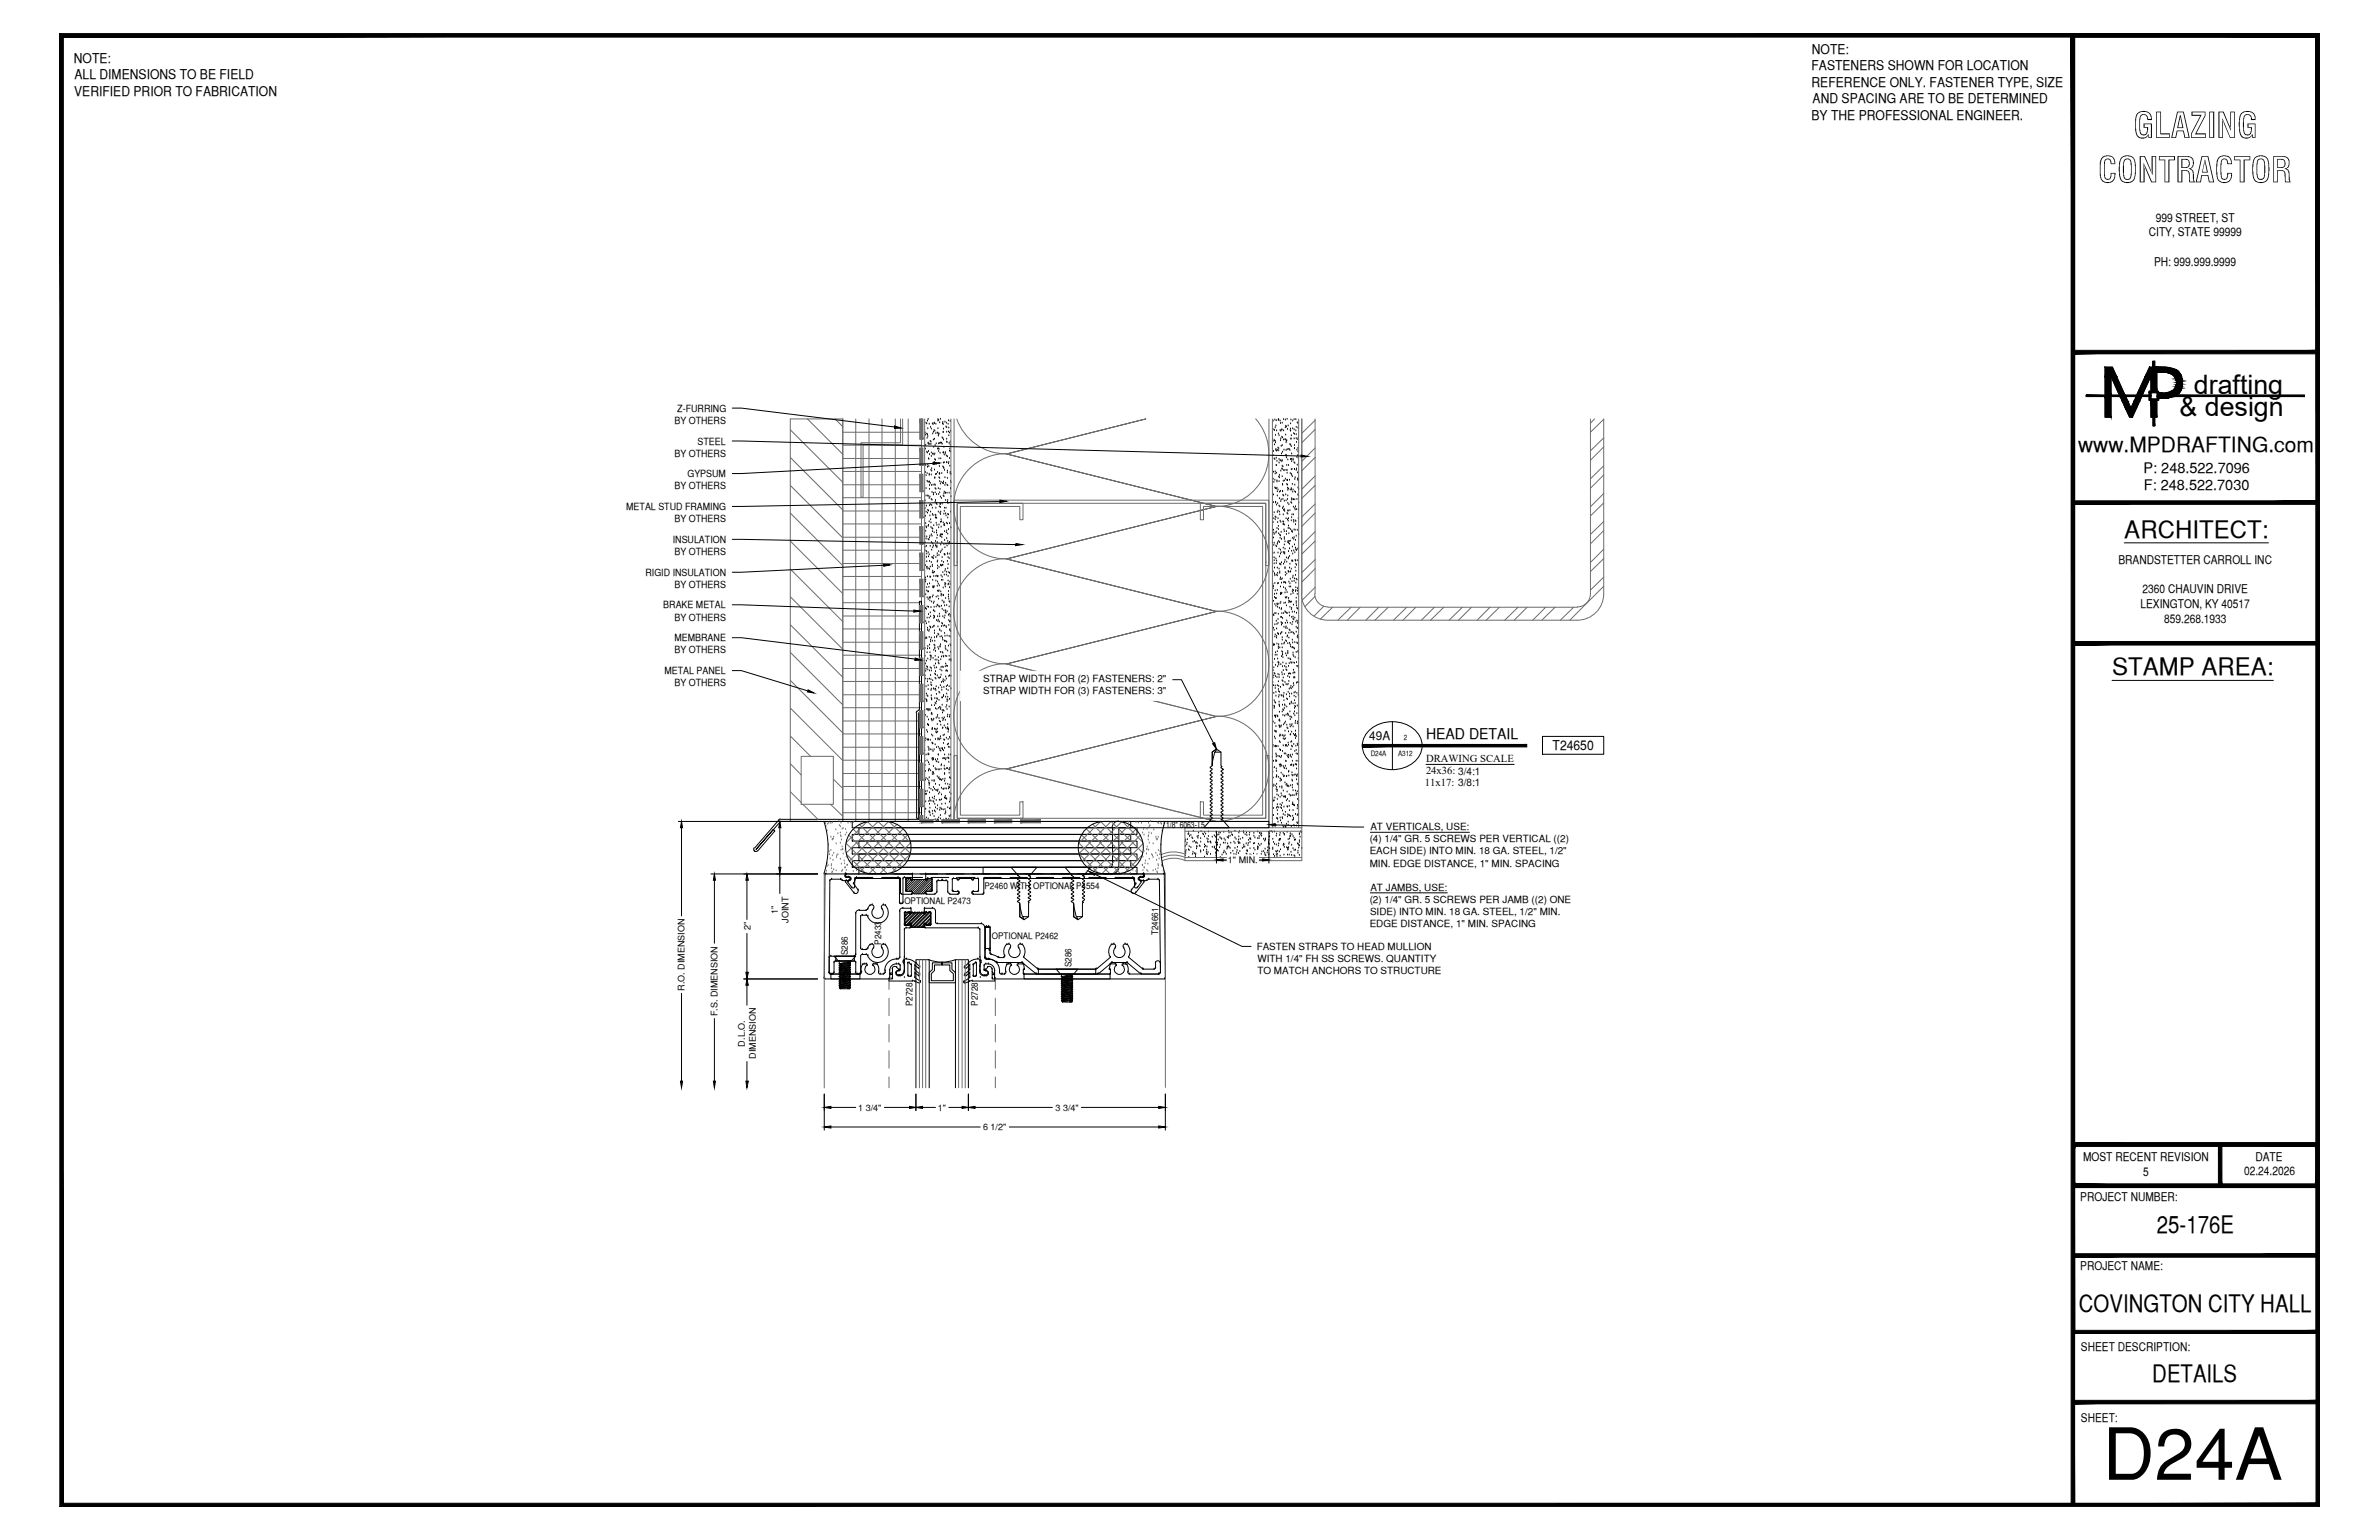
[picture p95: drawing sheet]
<svg xmlns="http://www.w3.org/2000/svg" width="432mm" height="279mm" viewBox="0 0 432 279" stroke-linecap="round" stroke-linejoin="round" font-family="sans-serif">
<defs><g id="words">
<text font-size="13.1" x="381.6" y="268.5">D24A</text>
<g font-size="6.3">
<text x="387.2" y="25">GLAZING</text>
<text x="380.8" y="33.1">CONTRACTOR</text>
</g>
<g font-size="4.9">
<text x="398.2" y="71.5">drafting</text>
<text x="395.6" y="75.5">&amp; design</text>
</g>
<g font-size="4.4">
<text x="385.6" y="97.5">ARCHITECT:</text>
<text x="383.3" y="122.5">STAMP AREA:</text>
<text x="391.5" y="223.7">25-176E</text>
<text x="377.3" y="238.1">COVINGTON CITY HALL</text>
<text x="390.7" y="250.7">DETAILS</text>
</g>
<text font-size="3.8" x="377.2" y="82">www.MPDRAFTING.com</text>
<text font-size="2.7" x="258.8" y="134.1">HEAD DETAIL</text>
<g font-size="2.6">
<text x="389.1" y="85.8">P: 248.522.7096</text>
<text x="389.1" y="89">F: 248.522.7030</text>
</g>
<g font-size="2.4">
<text x="13.4" y="11.4">NOTE:</text>
<text x="328.9" y="9.7">NOTE:</text>
<text x="13.5" y="17.4">VERIFIED PRIOR TO FABRICATION</text>
<text x="13.5" y="14.4">ALL DIMENSIONS TO BE FIELD</text>
<text x="328.8" y="12.8">FASTENERS SHOWN FOR LOCATION</text>
<text x="328.8" y="15.7">REFERENCE ONLY. FASTENER TYPE, SIZE</text>
<text x="328.8" y="21.8">BY THE PROFESSIONAL ENGINEER.</text>
<text x="329" y="18.7">AND SPACING ARE TO BE DETERMINED</text>
<text x="281.8" y="136.1">T24650</text>
</g>
<g font-size="2.2">
<text x="391.3" y="40.2">999 STREET, ST</text>
<text x="390" y="42.9">CITY, STATE 99999</text>
<text x="391" y="48.2">PH: 999.999.9999</text>
<text x="384.5" y="102.3">BRANDSTETTER CARROLL INC</text>
<text x="388.9" y="107.6">2360 CHAUVIN DRIVE</text>
<text x="388.5" y="110.3">LEXINGTON, KY 40517</text>
<text x="392.8" y="113">859.268.1933</text>
<text x="248.5" y="134.3">49A</text>
<text x="378.1" y="210.6">MOST RECENT REVISION</text>
<text x="389" y="213.3">5</text>
<text x="407.3" y="213.2">02.24.2026</text>
<text x="409.4" y="210.6">DATE</text>
<text x="377.6" y="217.8">PROJECT NUMBER:</text>
<text x="377.6" y="230.4">PROJECT NAME:</text>
<text x="377.7" y="245.2">SHEET DESCRIPTION:</text>
<text x="377.7" y="257.9">SHEET:</text>
</g>
<g font-size="1.9">
<text x="258.6" y="142.6">11x17: 3/8:1</text>
<text x="258.8" y="138.3">DRAWING SCALE</text>
<text x="258.8" y="140.5">24x36: 3/4:1</text>
</g>
<g font-size="1.8">
<text x="122.4" y="76.9">BY OTHERS</text>
<text x="122.9" y="74.7">Z-FURRING</text>
<text x="122.4" y="82.9">BY OTHERS</text>
<text x="126.6" y="80.6">STEEL</text>
<text x="122.4" y="88.8">BY OTHERS</text>
<text x="124.8" y="86.6">GYPSUM</text>
<text x="113.7" y="92.5">METAL STUD FRAMING</text>
<text x="122.4" y="94.7">BY OTHERS</text>
<text x="122.1" y="98.5">INSULATION</text>
<text x="122.4" y="100.7">BY OTHERS</text>
<text x="117.2" y="104.5">RIGID INSULATION</text>
<text x="122.4" y="106.7">BY OTHERS</text>
<text x="120.4" y="110.4">BRAKE METAL</text>
<text x="122.4" y="112.6">BY OTHERS</text>
<text x="122.4" y="116.3">MEMBRANE</text>
<text x="122.4" y="118.6">BY OTHERS</text>
<text x="120.6" y="122.3">METAL PANEL</text>
<text x="122.4" y="124.5">BY OTHERS</text>
<text x="178.4" y="123.8">STRAP WIDTH FOR (2) FASTENERS: 2&quot;</text>
<text x="178.4" y="126">STRAP WIDTH FOR (3) FASTENERS: 3&quot;</text>
<text x="248.6" y="152.8">(4) 1/4&quot; GR. 5 SCREWS PER VERTICAL ((2)</text>
<text x="248.6" y="155">EACH SIDE) INTO MIN. 18 GA. STEEL, 1/2&quot;</text>
<text x="248.7" y="150.6">AT VERTICALS, USE:</text>
<text x="248.6" y="157.2">MIN. EDGE DISTANCE, 1&quot; MIN. SPACING</text>
<text x="248.7" y="161.6">AT JAMBS, USE:</text>
<text x="248.6" y="163.8">(2) 1/4&quot; GR. 5 SCREWS PER JAMB ((2) ONE</text>
<text x="248.7" y="166">SIDE) INTO MIN. 18 GA. STEEL, 1/2&quot; MIN.</text>
<text x="228.1" y="172.3">FASTEN STRAPS TO HEAD MULLION</text>
<text x="248.6" y="168.2">EDGE DISTANCE, 1&quot; MIN. SPACING</text>
<text x="228.2" y="174.6">WITH 1/4&quot; FH SS SCREWS. QUANTITY</text>
<text x="228.2" y="176.8">TO MATCH ANCHORS TO STRUCTURE</text>
</g>
<g font-size="1.6">
<text x="211.6" y="150.2">1/8&quot; 6063-T5</text>
<text x="178.7" y="161.3">P2460 WITH OPTIONAL P4554</text>
<text x="222.9" y="156.6">1&quot; MIN.</text>
<text x="141.2" y="165.9" transform="rotate(-90 141.2 165.9)">1&quot;</text>
<text x="143.1" y="167.4" transform="rotate(-90 143.1 167.4)">JOINT</text>
<text x="164.1" y="164">OPTIONAL P2473</text>
<text x="136.2" y="168.8" transform="rotate(-90 136.2 168.8)">2&quot;</text>
<text x="153.9" y="173.3" transform="rotate(-90 153.9 173.3)">S286</text>
<text x="160" y="171.4" transform="rotate(-90 160 171.4)">P2433</text>
<text x="180" y="170.3">OPTIONAL P2462</text>
<text x="210.2" y="169.7" transform="rotate(-90 210.2 169.7)">T24661</text>
<text x="124.3" y="179.8" transform="rotate(-90 124.3 179.8)">R.O. DIMENSION</text>
<text x="194.5" y="175.5" transform="rotate(-90 194.5 175.5)">S286</text>
<text x="130.2" y="184.3" transform="rotate(-90 130.2 184.3)">F.S. DIMENSION</text>
<text x="165.6" y="182.6" transform="rotate(-90 165.6 182.6)">P2728</text>
<text x="177.5" y="182.4" transform="rotate(-90 177.5 182.4)">P2728</text>
<text x="135.2" y="189.9" transform="rotate(-90 135.2 189.9)">D.L.O.</text>
<text x="137.2" y="192.1" transform="rotate(-90 137.2 192.1)">DIMENSION</text>
<text x="155.8" y="201.5">1 3/4&quot;</text>
<text x="170.2" y="201.5">1&quot;</text>
<text x="191.6" y="201.5">3 3/4&quot;</text>
<text x="178.4" y="205">6 1/2&quot;</text>
</g>
<g font-size="1.3">
<text x="248.8" y="137.2">D24A</text>
<text x="253.7" y="137.2">A312</text>
<text x="254.8" y="134.3">2</text>
</g>
</g></defs>
<!-- layer: SURROUNDING CONDITIONS -->
<g fill="none" stroke="#6c6c6c" stroke-width=".18">
<path d="M143.4 76h9.6v73h-9.6zM143.4 78l9.6 9.5M146.6 76l6.4 6.4M151.6 76l1.4 1.4M153 76v73h20.2v-73M153 78.4h14.3M155.3 76v73M157.7 76v73M160.1 76v73M162.5 76v73M163.4 76v4.3h-7.1v9.9h.4v-9.5h7.1v-4.7M164.8 76v73"/>
<path d="M167.3 76v73M167.8 76v73M172.6 76v73M173.7 76a9.6 9.6 0 0 0 9 6.4M227.9 76a9.6 9.6 0 0 1 1.6 10.3 9.6 9.6 0 0 1-8.7 5.6M230.3 76v74.2M230.9 76v74.2M235.7 76v74.2M236.3 76v80.1h-21.2v-5.9h21.2M238.7 76.3l-2.4 2.3M238.7 77.9l-2.4 2.4M238.7 76v31.8"/>
<path d="M288.7 76v31.8M289.4 76l-.7 .8M291.1 79.4l-2.4 2.4M291.1 76.1l-2.4 2.3M291.1 76v31.8M143.4 83l9.6 9.5M143.4 88.1l9.6 9.5M143.4 93.1l9.6 9.5M143.4 98.2l9.6 9.5M153 80.8h14.3M153 83.2h14.3M153 85.5h14.3"/>
<path d="M153 87.9h14.3M153 90.3h14.3M153 92.7h14.3M153 95.1h14.3M153 97.5h14.3M153 99.8h14.3M173.7 91.3h12v3h-.6v-2.4h-10.8v56h10.8v-2.4h.6v3h-12zM182.7 82.3a9.6 9.6 0 0 0-9.6 9.6 9.6 9.6 0 0 0 9.6 9.5M182.7 82.4l25.3-6.4-25.3 6.4M217.9 91.3h11.8v57.2h-11.8v-3h.5v2.4h10.8v-56h-10.8v2.4h-.5zM220.8 91.8a9.6 9.6 0 0 1 9.5 9.6 9.6 9.6 0 0 1-9.5 9.5M220.8 91.9l-38.1-9.5 38.1 9.5"/>
<path d="M238.7 81.3l-2.4 2.4M238.7 86.4l-2.4 2.4M238.7 91.4l-2.4 2.4M238.7 96.5l-2.4 2.4M238.7 83l-2.4 2.4M238.7 88.1l-2.4 2.3M238.7 93.1l-2.4 2.4M238.7 98.2l-2.4 2.3M291.1 84.5l-2.4 2.4M291.1 89.5l-2.4 2.4M291.1 94.6l-2.4 2.4M291.1 99.6l-2.4 2.4"/>
<path d="M291.1 81.1l-2.4 2.4M291.1 86.2l-2.4 2.4M291.1 91.2l-2.4 2.4M291.1 96.3l-2.4 2.4M143.4 103.3l9.6 9.5M143.4 108.3l9.6 9.5M143.4 113.3l9.6 9.6M143.4 118.4l9.6 9.5M153 102.2h14.3M153 104.6h14.3M153 107h14.3M153 109.3h14.3"/>
<path d="M153 111.8h14.3M153 114.1h14.3M153 116.5h14.3M153 118.9h14.3M173.7 102v.6h-.5v-11.9h57.1v11.9h-.6v-.6M173.7 102v-10.7h56v10.7M173.7 102h.1M182.7 101.3a9.6 9.6 0 0 0-9.6 9.6 9.6 9.6 0 0 0 9.6 9.6M182.7 101.4l38.1-9.5-38.1 9.5M220.8 110.9a9.6 9.6 0 0 1 9.5 9.5 9.6 9.6 0 0 1-9.5 9.6M220.8 110.9l-38.1-9.5 38.1 9.5M229.7 102h.1"/>
<path d="M236.2 107.7a4.8 4.8 0 0 0 4.8 4.8M238.6 107.7a2.38 2.38 0 0 0 2.4 2.4M238.7 101.5l-2.4 2.4M238.7 106.6l-2.3 2.2M238.7 103.2l-2.4 2.4M238.7 108.2l-1.8 1.8M240.3 110l-1.8 1.8M241 112.5h45.3M241 110.2h45.3M241.9 110.2l-2.3 2.1M245.2 110.2l-2.4 2.3M246.9 110.2l-2.4 2.3"/>
<path d="M250.3 110.2l-2.4 2.3M252 110.2l-2.4 2.3M255.3 110.2l-2.4 2.3M257 110.2l-2.4 2.3M260.3 110.2l-2.3 2.3M262.1 110.2l-2.4 2.3M265.4 110.2l-2.4 2.3M267.1 110.2l-2.4 2.3M270.4 110.2l-2.3 2.3M272.2 110.2l-2.5 2.3M275.5 110.2l-2.4 2.3M277.2 110.2l-2.4 2.3"/>
<path d="M280.5 110.2l-2.3 2.3M282.3 110.2l-2.5 2.3M285.6 110.2l-2.4 2.3M288.7 107.7a2.38 2.38 0 0 1-2.4 2.4M291.1 104.7l-2.4 2.4M291.1 101.3l-2.4 2.4M291.1 106.4l-6.2 6.1M291.1 107.7a4.8 4.8 0 0 1-4.8 4.8M143.4 123.4l9.6 9.6M143.4 128.5l9.6 9.5M143.4 133.5l3.7 3.7M143.4 138.6l2 2"/>
<path d="M145.4 137.2h5.9v8.7h-5.9zM153 121.3h14.3M153 123.6h14.3M153 126h14.3M153 128.4h14.3M153 130.8h14.3M153 133.2h14.3M153 135.6h14.3M153 137.9h14.3M173.7 137.7v-.6h-.5v11.9h57.1v-11.9h-.6v.6M173.7 137.7v10.8h56v-10.8M173.7 137.7h.1"/>
<path d="M182.7 120.4a9.6 9.6 0 0 0-9.6 9.6 9.6 9.6 0 0 0 9.6 9.5M182.7 139.4a9.6 9.6 0 0 0-9.6 9.6M182.7 139.5l38.1-9.5-38.1 9.5M182.7 120.5l38.1-9.6-38.1 9.6M182.7 139.5l38.1 9.5M182.7 120.5l38.1 9.5M220.8 129.9a9.6 9.6 0 0 1 9.5 9.6 9.6 9.6 0 0 1-9.5 9.5M229.7 137.7h.1M143.4 143.6l2 2M145.7 145.9l2.8 2.8M150.7 145.9l2.3 2.2M151.3 141.4l1.7 1.7"/>
<path d="M153 140.3h14.3M153 142.7h14.3M153 145.1h14.3M153 147.4h14.3M153.6 154.7l5.8-5.7 5.9 5.9-3.5 3.5M153.6 153l5.5 5.5M153.7 155.1l3.3 3.2M154.1 151.5l6.9 7M154.9 150.4l7.7 7.7M156 149.6l7.8 7.8M157.4 149.1l-3.8 3.7M157.5 149.1l7.2 7.2"/>
<path d="M161.3 149l-7.1 7.2M161.4 149.1l4 3.9M162.8 149.5l-7.7 7.8M164 150.4l-7.8 7.7M164.8 151.4l-7.1 7.1M165.3 152.9l-5.6 5.6M188.8 148.7v.6M195.8 152.9l5.6 5.6M196.3 151.4l7 7.1M197.2 150.4l7.7 7.7M198.3 149.5l7.8 7.8M199.7 149.1l-3.9 3.9"/>
<path d="M199.8 149l7.1 7.2M203.6 149.1l-7.2 7.2M203.8 149.1l3.7 3.7M205 149.6l-7.7 7.8M206.2 150.4l-7.7 7.7M207 151.5l-7 7M207.4 155.1l-3.2 3.2M207.5 154.7l-5.8-5.7-5.9 5.9 3.5 3.5M207.5 153l-5.5 5.5M215 155.5a5.1 5.1 0 0 0-4.2 .1M215 155a5.3 5.3 0 0 0-4.2 .1M215 156.1a5 5 0 0 0-4.1 .1"/>
<path d="M215.1 155.6h21.2M215.1 150.8h21.2"/>
</g>
<g fill="none" stroke="#000" stroke-width=".18">
<path d="M167.9 78.5h.1M168 78.9h.1M168.1 76.8h.1M168.2 78.7h.1M168.2 76.9h.1M168.3 79.5h.1M168.3 76.4h.1M168.3 78.9h.1M168.4 79.2h.1M168.4 77.8h.1M168.5 76.1h.1M168.7 77h.1"/>
<path d="M168.9 77.5h.1M169 77.9h.1M169.2 76.9h.1M169.3 78.7h.1M169.4 77h.1M169.4 79.8h.1M169.4 78.4h.1M169.5 76.8h.1M169.5 78.1h.1M169.6 76.8h.1M169.6 79.7h.1M169.7 78.2h.1"/>
<path d="M169.9 78.7h.1M169.9 77h.1M170.1 78.5h.1M170.2 77.8h.1M170.2 76.4h.1M170.2 78.6h.1M170.2 76.1h.1M170.3 79.1h.1M170.4 78.9h.1M170.4 76.3h.1M170.4 78.7h.1M170.6 76.7h.1"/>
<path d="M170.7 76.1h.1M171 79.4h.1M171.1 76.9h.1M171.1 76.6h.1M171.1 79.6h.1M171.2 78.4h.1M171.2 77h.1M171.2 78.5h.1M171.3 79.8h.1M171.3 77.9h.1M171.5 76.6h.1M171.7 77.5h.1"/>
<path d="M171.8 76.8h.1M171.8 78.4h.1M171.8 79.7h.1M171.8 77.6h.1M172.1 77h.1M172.1 76.3h.1M172.1 78.4h.1M172.2 79.1h.1M172.2 77.7h.1M172.3 78.5h.1M172.5 76.5h.1M172.5 78.2h.1"/>
<path d="M231 79.8h.1M231.1 76.4h.1M231.2 78h.1M231.3 79.9h.1M231.3 78.1h.1M231.4 76.2h.1M231.5 77.6h.1M231.5 79h.1M231.6 77.3h.1M231.6 76.3h.1M231.7 78.2h.1M232 76.3h.1"/>
<path d="M232 78.7h.1M232 76.1h.1M232.1 76.2h.1M232.2 79.1h.1M232.3 78.1h.1M232.3 76.4h.1M232.4 76.8h.1M232.4 79.9h.1M232.5 79.6h.1M232.5 78.2h.1M232.7 78h.1M232.7 79.3h.1"/>
<path d="M232.7 76.8h.1M232.8 79.4h.1M233 79.8h.1M233 76.1h.1M233 78.2h.1M233.2 79.8h.1M233.3 77.6h.1M233.3 76.2h.1M233.4 78.9h.1M233.4 79.8h.1M233.4 77.3h.1M233.5 77.5h.1"/>
<path d="M233.6 79.9h.1M233.6 76.1h.1M233.7 77.9h.1M233.8 77.3h.1M234.2 78.1h.1M234.3 78.2h.1M234.3 76.9h.1M234.3 77.9h.1M234.3 79.6h.1M234.3 79.7h.1M234.3 76.2h.1M234.4 79.1h.1"/>
<path d="M234.6 77.8h.1M234.6 76.4h.1M234.8 78.7h.1M234.9 79.6h.1M234.9 78h.1M234.9 76.1h.1M234.9 78.8h.1M235.2 76.1h.1M235.2 78.2h.1M235.3 78.9h.1M235.3 77.5h.1M235.3 79.6h.1"/>
<path d="M235.5 79.8h.1M235.5 76.7h.1M235.6 77.7h.1M235.6 76.8h.1M235.6 79.4h.1M167.8 97.3h.1M167.9 92.3h.1M167.9 90.9h.1M167.9 99.3h.1M167.9 98.5h.1M167.9 99.9h.1M168 93.7h.1"/>
<path d="M168 85.7h.1M168 81.5h.1M168 96.4h.1M168 95h.1M168 84.5h.1M168 80.8h.1M168.1 97.8h.1M168.1 95.6h.1M168.1 90h.1M168.1 86.3h.1M168.1 92.9h.1M168.1 88.6h.1"/>
<path d="M168.1 99.1h.1M168.1 91.8h.1M168.1 95.8h.1M168.2 97.4h.1M168.2 82h.1M168.3 85.9h.1M168.3 87.3h.1M168.3 93.1h.1M168.3 84.8h.1M168.3 82.2h.1M168.4 90h.1M168.4 84.4h.1"/>
<path d="M168.4 92.6h.1M168.4 87.4h.1M168.5 80.5h.1M168.5 95.5h.1M168.5 80.4h.1M168.5 97.9h.1M168.5 90h.1M168.5 81.9h.1M168.5 83.2h.1M168.5 95.3h.1M168.5 92.7h.1M168.6 84.6h.1"/>
<path d="M168.6 83.3h.1M168.6 80.6h.1M168.6 87.5h.1M168.6 98h.1M168.7 86h.1M168.7 86.2h.1M168.7 94.7h.1M168.7 90.4h.1M168.7 88.8h.1M168.7 87.4h.1M168.7 91.8h.1M168.7 88.1h.1"/>
<path d="M168.7 82.5h.1M168.7 97.6h.1M168.8 90.2h.1M168.8 97.3h.1M168.8 93.6h.1M168.8 80.6h.1M168.8 91.6h.1M168.8 99.1h.1M168.8 87.7h.1M168.8 80.1h.1M168.9 94.3h.1M168.9 92.9h.1"/>
<path d="M169 95.7h.1M169 80.6h.1M169 94.9h.1M169 85.3h.1M169 80.2h.1M169 98.4h.1M169 97h.1M169 86.2h.1M169 82.2h.1M169 90.6h.1M169 82.8h.1M169.1 99.8h.1"/>
<path d="M169.1 91.7h.1M169.1 85h.1M169.1 88.1h.1M169.1 85.5h.1M169.2 97.3h.1M169.2 89.3h.1M169.2 95.9h.1M169.2 90.7h.1M169.2 96.5h.1M169.2 92.2h.1M169.2 93.3h.1M169.3 82.4h.1"/>
<path d="M169.3 99.4h.1M169.3 98.7h.1M169.3 96h.1M169.4 93.5h.1M169.4 88h.1M169.4 84.3h.1M169.4 82.4h.1M169.4 99.1h.1M169.4 89.8h.1M169.4 89.5h.1M169.5 81.2h.1M169.5 95.4h.1"/>
<path d="M169.5 83.9h.1M169.5 82.5h.1M169.5 96.6h.1M169.6 85.3h.1M169.6 83.9h.1M169.7 86.7h.1M169.7 87.9h.1M169.7 82.4h.1M169.7 86.8h.1M169.7 83.4h.1M169.7 89.4h.1M169.7 88.1h.1"/>
<path d="M169.7 93.5h.1M169.7 91.1h.1M169.7 88.6h.1M169.7 80.8h.1M169.8 90.8h.1M169.8 99h.1M169.8 98.2h.1M169.8 94h.1M169.8 86.1h.1M169.8 83.5h.1M169.9 93.5h.1M169.9 92.2h.1"/>
<path d="M169.9 93.9h.1M169.9 88.8h.1M169.9 94.9h.1M169.9 84.2h.1M169.9 80.5h.1M169.9 84.1h.1M169.9 99.3h.1M169.9 91.4h.1M170 96.3h.1M170 89.7h.1M170 86h.1M170 91.3h.1"/>
<path d="M170 96.7h.1M170 94h.1M170.1 99.1h.1M170.1 97.7h.1M170.1 95.3h.1M170.1 91.6h.1M170.1 99.3h.1M170.1 97.2h.1M170.1 98.4h.1M170.2 85.7h.1M170.2 81.5h.1M170.3 84.1h.1"/>
<path d="M170.3 92.9h.1M170.3 88.6h.1M170.3 81.4h.1M170.4 81.9h.1M170.4 80.5h.1M170.4 89.7h.1M170.4 95.8h.1M170.4 83.2h.1M170.4 95.2h.1M170.4 86.7h.1M170.4 81.5h.1M170.5 86h.1"/>
<path d="M170.5 84.6h.1M170.5 85.9h.1M170.5 91.9h.1M170.5 84.1h.1M170.6 87.4h.1M170.6 86h.1M170.6 80.5h.1M170.6 89.4h.1M170.6 86.8h.1M170.6 88.8h.1M170.6 91.5h.1M170.6 82.2h.1"/>
<path d="M170.6 93.1h.1M170.6 97.3h.1M170.7 91.5h.1M170.7 90.2h.1M170.7 97h.1M170.7 93.3h.1M170.7 87.8h.1M170.7 80.4h.1M170.7 94.7h.1M170.7 92.1h.1M170.8 92.9h.1M170.8 98.9h.1"/>
<path d="M170.8 83.2h.1M170.8 97.3h.1M170.8 95.6h.1M170.8 94.3h.1M170.8 87.5h.1M170.9 97h.1M170.9 80.4h.1M170.9 94.7h.1M170.9 90.4h.1M170.9 98.4h.1M170.9 85.9h.1M170.9 97.5h.1"/>
<path d="M171 99.8h.1M171 91.4h.1M171 80.6h.1M171.1 97h.1M171.1 87.7h.1M171.1 84.7h.1M171.2 82.2h.1M171.2 94.9h.1M171.2 90h.1M171.3 87.8h.1M171.3 84h.1M171.3 82.2h.1"/>
<path d="M171.3 87.4h.1M171.3 84.8h.1M171.3 81.2h.1M171.3 98.8h.1M171.3 93.3h.1M171.3 89.6h.1M171.3 85h.1M171.3 95.3h.1M171.3 90.1h.1M171.4 83.9h.1M171.4 82.5h.1M171.4 95.1h.1"/>
<path d="M171.4 89.3h.1M171.4 92.8h.1M171.4 85.3h.1M171.4 96.5h.1M171.4 92.2h.1M171.4 98h.1M171.4 95.4h.1M171.5 88.1h.1M171.5 86.7h.1M171.5 99.4h.1M171.6 89.5h.1M171.6 82.1h.1"/>
<path d="M171.6 82.4h.1M171.6 90.8h.1M171.6 93.2h.1M171.6 87.7h.1M171.7 93.6h.1M171.7 92.2h.1M171.7 98.7h.1M171.8 94.9h.1M171.8 96.6h.1M171.8 82.7h.1M171.8 97.7h.1M171.8 96.3h.1"/>
<path d="M171.8 83.9h.1M171.8 80.2h.1M171.9 99.1h.1M171.9 89.5h.1M171.9 80.3h.1M171.9 88h.1M172 95.1h.1M172 91.3h.1M172 85.8h.1M172 91.1h.1M172 86.8h.1M172 85.5h.1"/>
<path d="M172 82.9h.1M172 96.9h.1M172 98.2h.1M172 94h.1M172 93.3h.1M172 90.8h.1M172 88.1h.1M172.1 98.6h.1M172.1 84.1h.1M172.1 96.1h.1M172.1 93.4h.1M172.2 83.9h.1"/>
<path d="M172.2 91.3h.1M172.2 98.7h.1M172.3 80.5h.1M172.3 89.5h.1M172.3 83.2h.1M172.3 81.9h.1M172.3 95h.1M172.3 98.4h.1M172.4 84.6h.1M172.4 81.5h.1M172.5 86h.1M172.5 80.2h.1"/>
<path d="M172.5 85.7h.1M172.5 80.8h.1M172.5 88.7h.1M172.5 87.3h.1M172.5 82h.1M172.5 92.9h.1M172.5 88.6h.1M172.6 90.1h.1M172.6 91.2h.1M172.6 87.6h.1M172.6 95.8h.1M172.6 86h.1"/>
<path d="M230.9 92.1h.1M230.9 99.6h.1M230.9 98.5h.1M231 93.5h.1M231.1 94.8h.1M231.1 80.1h.1M231.1 86.9h.1M231.1 82.7h.1M231.1 97.6h.1M231.1 96.2h.1M231.1 91.2h.1M231.1 85.7h.1"/>
<path d="M231.1 81.9h.1M231.1 89.8h.1M231.2 98.9h.1M231.2 96.7h.1M231.2 87.5h.1M231.2 94.1h.1M231.3 98.6h.1M231.3 93h.1M231.3 97h.1M231.3 83.2h.1M231.3 80.7h.1M231.4 87.1h.1"/>
<path d="M231.4 88.5h.1M231.4 83.4h.1M231.5 85.6h.1M231.5 80.1h.1M231.5 94.3h.1M231.5 93.8h.1M231.5 86h.1M231.5 80.3h.1M231.5 91.1h.1M231.5 91.2h.1M231.5 88.6h.1M231.6 81.7h.1"/>
<path d="M231.6 96.7h.1M231.6 81.5h.1M231.6 99.1h.1M231.6 93.9h.1M231.6 84.5h.1M231.6 83.1h.1M231.6 88.7h.1M231.6 96.5h.1M231.7 85.9h.1M231.7 81.9h.1M231.7 91.6h.1M231.7 99.2h.1"/>
<path d="M231.8 88.6h.1M231.8 87.2h.1M231.8 87.4h.1M231.8 83.7h.1M231.8 95.9h.1M231.8 90h.1M231.8 93h.1M231.8 89.2h.1M231.8 98.7h.1M231.9 91.4h.1M231.9 98.5h.1M231.9 94.8h.1"/>
<path d="M231.9 81.7h.1M232 94.1h.1M232 92.7h.1M232 88.9h.1M232 81.3h.1M232 95.5h.1M232 96.1h.1M232.1 98.2h.1M232.1 96.8h.1M232.1 81.8h.1M232.1 86.6h.1M232.1 81.4h.1"/>
<path d="M232.2 99.6h.1M232.2 87.4h.1M232.2 83.4h.1M232.2 91.8h.1M232.2 84h.1M232.2 98.4h.1M232.2 92.9h.1M232.2 90.5h.1M232.2 86.2h.1M232.2 89.3h.1M232.2 86.7h.1M232.3 93.4h.1"/>
<path d="M232.3 97.1h.1M232.3 91.9h.1M232.3 83.6h.1M232.3 97.7h.1M232.3 94.6h.1M232.4 89.2h.1M232.4 99.8h.1M232.4 97.2h.1M232.5 94.7h.1M232.5 91h.1M232.5 85.5h.1M232.5 83.6h.1"/>
<path d="M232.5 81h.1M232.5 96.6h.1M232.5 90.7h.1M232.6 82.4h.1M232.6 97.9h.1M232.7 85.1h.1M232.7 83.8h.1M232.7 86.5h.1M232.7 83.6h.1M232.7 85.2h.1M232.7 80.8h.1M232.7 84.6h.1"/>
<path d="M232.8 89.2h.1M232.8 87.9h.1M232.8 92.3h.1M232.8 88h.1M232.8 82h.1M232.9 90.6h.1M232.9 94.7h.1M232.9 89.9h.1M232.9 84.7h.1M232.9 93.4h.1M232.9 92h.1M232.9 99.4h.1"/>
<path d="M232.9 95.2h.1M232.9 95.1h.1M232.9 87.3h.1M233 94.7h.1M233 92.6h.1M233 90h.1M233 96.1h.1M233 85.4h.1M233 81.7h.1M233 85.3h.1M233.1 98.9h.1M233.1 97.5h.1"/>
<path d="M233.1 96.5h.1M233.1 90.9h.1M233.1 87.2h.1M233.1 92.5h.1M233.1 97.9h.1M233.1 95.2h.1M233.2 92.8h.1M233.2 98.3h.1M233.2 99.6h.1M233.3 86.9h.1M233.3 82.7h.1M233.4 89.8h.1"/>
<path d="M233.4 81.7h.1M233.4 80.3h.1M233.4 90.9h.1M233.4 85.3h.1M233.4 94.1h.1M233.4 82.6h.1M233.5 83.1h.1M233.5 96.5h.1M233.5 97h.1M233.5 80.1h.1M233.6 84.5h.1M233.6 87.9h.1"/>
<path d="M233.6 82.7h.1M233.6 87.2h.1M233.6 85.9h.1M233.6 81.6h.1M233.6 87.1h.1M233.6 93.2h.1M233.6 85.3h.1M233.7 88.6h.1M233.7 87.2h.1M233.7 94.3h.1M233.7 90.6h.1M233.7 88h.1"/>
<path d="M233.7 91.3h.1M233.7 90h.1M233.7 92.7h.1M233.7 89h.1M233.7 83.4h.1M233.7 98.4h.1M233.7 93.3h.1M233.8 92.7h.1M233.8 98.2h.1M233.8 94.6h.1M233.8 81.5h.1M233.8 95.9h.1"/>
<path d="M233.9 95.4h.1M233.9 94.1h.1M233.9 88.7h.1M233.9 84.5h.1M233.9 98.6h.1M233.9 96.8h.1M233.9 91.6h.1M234 98.2h.1M234 81.5h.1M234 95.9h.1M234.1 99.6h.1M234.1 87.1h.1"/>
<path d="M234.1 98.7h.1M234.1 92.6h.1M234.1 81.7h.1M234.1 80.6h.1M234.2 98.2h.1M234.2 88.9h.1M234.2 85.9h.1M234.3 96.1h.1M234.3 83.4h.1M234.3 80.8h.1M234.3 91.2h.1M234.4 81h.1"/>
<path d="M234.4 94.5h.1M234.4 88.9h.1M234.4 85.2h.1M234.4 83.3h.1M234.4 88.6h.1M234.4 86h.1M234.4 83.8h.1M234.4 82.4h.1M234.4 90.7h.1M234.4 90.5h.1M234.4 86.2h.1M234.4 96.5h.1"/>
<path d="M234.4 93.9h.1M234.4 91.3h.1M234.5 85.2h.1M234.5 96.3h.1M234.5 93.4h.1M234.6 87.9h.1M234.6 86.5h.1M234.6 97.7h.1M234.6 99.3h.1M234.6 96.6h.1M234.6 89.3h.1M234.7 90.6h.1"/>
<path d="M234.7 88.9h.1M234.7 83.3h.1M234.7 83.5h.1M234.8 93.4h.1M234.8 92h.1M234.8 94.4h.1M234.8 90.7h.1M234.8 94.7h.1M234.8 99.9h.1M234.8 97.9h.1M234.9 97.5h.1M234.9 96.1h.1"/>
<path d="M234.9 83.9h.1M234.9 98.9h.1M234.9 85.2h.1M234.9 81.4h.1M234.9 80.8h.1M235 90.7h.1M235 87h.1M235 92.3h.1M235 88h.1M235 89.2h.1M235 84.1h.1M235.1 96.2h.1"/>
<path d="M235.1 92.5h.1M235.1 94.5h.1M235.1 86.7h.1M235.1 98h.1M235.1 99.4h.1M235.1 95.2h.1M235.1 91.9h.1M235.1 89.3h.1M235.2 99.8h.1M235.2 94.6h.1M235.3 85.3h.1M235.3 97.3h.1"/>
<path d="M235.3 80.3h.1M235.3 85.1h.1M235.3 92.5h.1M235.3 99.9h.1M235.4 83h.1M235.4 81.7h.1M235.4 90.6h.1M235.5 84.4h.1M235.5 96.2h.1M235.5 99.6h.1M235.5 85.8h.1M235.5 86.9h.1"/>
<path d="M235.5 82.7h.1M235.6 88.5h.1M235.6 87.1h.1M235.6 86.9h.1M235.6 81.3h.1M235.6 89.8h.1M235.6 82h.1M235.6 89.9h.1M235.6 92.5h.1M235.6 83.2h.1M235.6 94.1h.1M235.6 87.2h.1"/>
<path d="M235.7 91.2h.1M235.7 88.8h.1M235.7 97h.1M167.9 119.1h.1M167.9 117.7h.1M167.9 105.2h.1M168 110.4h.1M168 104.8h.1M168 105.6h.1M168 102.6h.1M168 115.9h.1M168 112.8h.1"/>
<path d="M168 107.9h.1M168 105.3h.1M168.1 115.7h.1M168.1 101.1h.1M168.1 120h.1M168.1 100.1h.1M168.1 113.2h.1M168.1 110.6h.1M168.2 101.9h.1M168.2 100.5h.1M168.2 106.6h.1M168.2 107.2h.1"/>
<path d="M168.2 102.9h.1M168.2 115.8h.1M168.3 103.3h.1M168.3 112.1h.1M168.3 108.5h.1M168.3 102.9h.1M168.3 110.1h.1M168.3 118.4h.1M168.3 106h.1M168.3 104.6h.1M168.3 117.7h.1M168.3 114h.1"/>
<path d="M168.3 114.4h.1M168.4 107.4h.1M168.4 119.6h.1M168.4 117.3h.1M168.5 108.8h.1M168.5 100.3h.1M168.5 111.5h.1M168.5 110.2h.1M168.5 101h.1M168.5 107.4h.1M168.6 112.9h.1M168.6 106.6h.1"/>
<path d="M168.6 114.6h.1M168.6 103.2h.1M168.7 115.6h.1M168.7 114.3h.1M168.7 112.1h.1M168.7 108.5h.1M168.7 100.6h.1M168.7 117h.1M168.7 117.7h.1M168.7 101.9h.1M168.7 105.9h.1M168.7 103.3h.1"/>
<path d="M168.8 118.4h.1M168.8 109h.1M168.8 104.7h.1M168.8 113.7h.1M168.8 108.6h.1M168.8 119.8h.1M168.8 108.4h.1M168.8 102.9h.1M168.8 119h.1M168.8 111.2h.1M168.9 113.9h.1M168.9 104.7h.1"/>
<path d="M168.9 116.1h.1M168.9 111.9h.1M168.9 116.5h.1M169 119.4h.1M169 110.2h.1M169 119.1h.1M169 115.8h.1M169 102h.1M169.1 109.2h.1M169.2 101.2h.1M169.2 103.9h.1M169.2 102.6h.1"/>
<path d="M169.2 108.3h.1M169.2 102.8h.1M169.2 116.3h.1M169.3 105.3h.1M169.3 113.9h.1M169.3 103.6h.1M169.4 108.1h.1M169.4 106.7h.1M169.4 119.4h.1M169.4 106.5h.1M169.4 109.5h.1M169.4 110.8h.1"/>
<path d="M169.4 103.9h.1M169.4 101.3h.1M169.5 112.2h.1M169.5 110.8h.1M169.5 104.6h.1M169.5 100.9h.1M169.5 118h.1M169.5 113.7h.1M169.5 111.8h.1M169.5 106.6h.1M169.5 113.6h.1M169.5 110.2h.1"/>
<path d="M169.5 106.4h.1M169.5 117h.1M169.5 109.2h.1M169.6 114.9h.1M169.6 115.7h.1M169.6 112h.1M169.6 103.8h.1M169.6 114.5h.1M169.6 111.9h.1M169.7 117.7h.1M169.7 116.3h.1M169.7 117.5h.1"/>
<path d="M169.7 111h.1M169.7 117.2h.1M169.7 119.1h.1M169.7 119.8h.1M169.8 118.2h.1M169.9 104.6h.1M169.9 105.4h.1M169.9 101.2h.1M169.9 110.1h.1M169.9 108.3h.1M170 115.6h.1M170 112.6h.1"/>
<path d="M170.1 119.8h.1M170.1 115.4h.1M170.1 104.5h.1M170.1 100.5h.1M170.1 106.4h.1M170.1 100.8h.1M170.1 109.8h.1M170.1 102h.1M170.2 103.2h.1M170.2 101.8h.1M170.2 111.9h.1M170.2 102.7h.1"/>
<path d="M170.2 105.6h.1M170.2 107.3h.1M170.2 104.6h.1M170.2 117.5h.1M170.2 113.7h.1M170.2 108.2h.1M170.2 112.8h.1M170.2 115.1h.1M170.2 109.9h.1M170.3 106h.1M170.3 119.3h.1M170.3 112.5h.1"/>
<path d="M170.4 108.7h.1M170.4 107.3h.1M170.4 120h.1M170.4 100.1h.1M170.4 117.8h.1M170.4 115.2h.1M170.4 110.1h.1M170.4 100.8h.1M170.4 107.2h.1M170.4 102.9h.1M170.5 112.8h.1M170.5 111.4h.1"/>
<path d="M170.5 106.3h.1M170.6 114.2h.1M170.6 111.9h.1M170.6 114.4h.1M170.6 110.1h.1M170.6 115.6h.1M170.6 117.4h.1M170.6 117.3h.1M170.7 118.4h.1M170.7 117h.1M170.7 100.3h.1M170.8 119.7h.1"/>
<path d="M170.8 102.6h.1M170.8 107.4h.1M170.8 108.1h.1M170.8 104.5h.1M170.8 114.6h.1M170.8 107.8h.1M170.8 100h.1M170.9 119.2h.1M170.9 113.7h.1M170.9 110h.1M170.9 105.3h.1M170.9 102.7h.1"/>
<path d="M170.9 115.5h.1M170.9 101.9h.1M170.9 113.1h.1M170.9 107.9h.1M171 101.2h.1M171 109h.1M171 104.7h.1M171 118.4h.1M171 110.6h.1M171.1 102.6h.1M171.1 115.8h.1M171.1 113.2h.1"/>
<path d="M171.1 105.3h.1M171.1 103.9h.1M171.1 116.1h.1M171.1 111.9h.1M171.1 118.5h.1M171.2 106.7h.1M171.2 113.6h.1M171.2 108.1h.1M171.2 119.1h.1M171.3 108h.1M171.3 119.2h.1M171.3 102h.1"/>
<path d="M171.3 110.8h.1M171.3 109.4h.1M171.3 109.2h.1M171.4 112.1h.1M171.4 104.3h.1M171.4 100.6h.1M171.4 114.9h.1M171.4 113.5h.1M171.4 109.9h.1M171.4 116.3h.1M171.5 116.3h.1M171.5 115.4h.1"/>
<path d="M171.5 111.8h.1M171.5 106.2h.1M171.5 103.6h.1M171.5 105.9h.1M171.5 100.7h.1M171.6 119.1h.1M171.6 117.7h.1M171.6 117.3h.1M171.6 106.5h.1M171.6 111.1h.1M171.6 103.3h.1M171.6 110.8h.1"/>
<path d="M171.6 108.6h.1M171.6 106h.1M171.7 117.9h.1M171.7 113.7h.1M171.7 116.4h.1M171.7 111.3h.1M171.8 104.3h.1M171.8 113.9h.1M171.8 109.9h.1M171.8 103.8h.1M171.8 119.1h.1M171.8 116.5h.1"/>
<path d="M171.9 115.4h.1M171.9 111h.1M172 101.9h.1M172 100.5h.1M172 103.2h.1M172 100.6h.1M172 118.1h.1M172.1 104.6h.1M172.1 106.1h.1M172.1 102.4h.1M172.1 105.4h.1M172.1 101.2h.1"/>
<path d="M172.1 107.3h.1M172.1 106h.1M172.1 117.2h.1M172.1 111.6h.1M172.1 107.9h.1M172.1 108.3h.1M172.2 108.7h.1M172.2 113.5h.1M172.2 112.6h.1M172.2 103.9h.1M172.3 111.4h.1M172.3 110.1h.1"/>
<path d="M172.3 119.1h.1M172.3 119.8h.1M172.3 115.4h.1M172.3 109.2h.1M172.3 101.3h.1M172.3 112.8h.1M172.3 106.6h.1M172.3 104h.1M172.4 114.2h.1M172.4 100.5h.1M172.4 105.6h.1M172.4 114.4h.1"/>
<path d="M172.4 109.3h.1M172.5 117h.1M172.5 115.6h.1M172.5 111.6h.1M172.5 106h.1M172.5 112.8h.1M172.5 119.7h.1M172.5 111.9h.1M172.5 118.4h.1M172.5 117.2h.1M172.5 114.6h.1M172.6 119.7h.1"/>
<path d="M172.6 120h.1M230.9 118.9h.1M231 106h.1M231 100.5h.1M231 106.3h.1M231 101.2h.1M231.1 111.6h.1M231.1 106.8h.1M231.1 103.8h.1M231.1 117.1h.1M231.1 114h.1M231.1 109.1h.1"/>
<path d="M231.1 106.4h.1M231.2 116.9h.1M231.2 111.7h.1M231.3 101.7h.1M231.3 100.3h.1M231.3 102.3h.1M231.3 101.2h.1M231.3 114.4h.1M231.3 103.1h.1M231.3 107.8h.1M231.3 104.1h.1M231.3 108.4h.1"/>
<path d="M231.3 119.6h.1M231.3 117h.1M231.4 105.9h.1M231.4 104.5h.1M231.4 113.3h.1M231.4 109.7h.1M231.4 115.6h.1M231.4 111.3h.1M231.5 107.2h.1M231.5 118.9h.1M231.5 115.2h.1M231.5 108.6h.1"/>
<path d="M231.5 118.4h.1M231.6 111.3h.1M231.6 110h.1M231.6 101.4h.1M231.6 112.7h.1M231.6 102.2h.1M231.6 108.6h.1M231.6 104.3h.1M231.7 115.4h.1M231.7 114.1h.1M231.7 107.8h.1M231.7 115.8h.1"/>
<path d="M231.7 101.8h.1M231.8 116.8h.1M231.8 118.9h.1M231.8 113.3h.1M231.8 109.6h.1M231.8 118.2h.1M231.8 103.1h.1M231.8 107.1h.1M231.8 104.5h.1M231.9 119.6h.1M231.9 104h.1M231.9 110.2h.1"/>
<path d="M231.9 105.9h.1M231.9 114.9h.1M231.9 109.7h.1M232 109.6h.1M232 100.3h.1M232 113.1h.1M232 112.4h.1M232 115.1h.1M232 111.4h.1M232 105.9h.1M232 117.3h.1M232 117.7h.1"/>
<path d="M232.1 117h.1M232.2 103.3h.1M232.2 101h.1M232.2 110.4h.1M232.3 103.8h.1M232.3 102.4h.1M232.3 104h.1M232.3 117.5h.1M232.3 105.2h.1M232.3 109.5h.1M232.4 107.9h.1M232.4 106.5h.1"/>
<path d="M232.4 115.1h.1M232.4 104.8h.1M232.4 100.5h.1M232.5 109.3h.1M232.5 112h.1M232.5 107.7h.1M232.5 107.6h.1M232.5 102.5h.1M232.5 110.6h.1M232.5 100.3h.1M232.5 114.9h.1M232.5 113h.1"/>
<path d="M232.5 105.2h.1M232.6 113.4h.1M232.6 112h.1M232.6 105.8h.1M232.6 102.1h.1M232.6 119.1h.1M232.6 110.4h.1M232.6 107.8h.1M232.7 114.7h.1M232.7 116.9h.1M232.7 111.3h.1M232.7 107.6h.1"/>
<path d="M232.7 118.2h.1M232.7 113.1h.1M232.7 117.5h.1M232.7 116.1h.1M232.7 113.2h.1M232.7 105h.1M232.7 115.7h.1M232.8 118.9h.1M232.8 118.7h.1M232.8 112.2h.1M232.8 118.4h.1M232.9 119.3h.1"/>
<path d="M232.9 100.2h.1M233 111.3h.1M233 105.7h.1M233 106.6h.1M233 102.4h.1M233 116.8h.1M233 113.8h.1M233 109.5h.1M233 100.4h.1M233.1 116.6h.1M233.2 100.3h.1M233.2 102h.1"/>
<path d="M233.2 105.7h.1M233.2 100.5h.1M233.2 103h.1M233.2 101.7h.1M233.2 107.6h.1M233.2 111h.1M233.2 103.2h.1M233.3 104.4h.1M233.3 113.1h.1M233.3 109.4h.1M233.3 103.9h.1M233.3 106.8h.1"/>
<path d="M233.3 108.5h.1M233.3 105.8h.1M233.4 105.8h.1M233.4 118.6h.1M233.4 114.9h.1M233.4 114h.1M233.4 116.3h.1M233.4 111.1h.1M233.4 108.5h.1M233.4 107.1h.1M233.4 113.7h.1M233.5 109.9h.1"/>
<path d="M233.5 101.2h.1M233.5 119h.1M233.5 116.4h.1M233.6 112.6h.1M233.6 111.3h.1M233.6 102h.1M233.6 108.4h.1M233.6 104.1h.1M233.6 114h.1M233.6 107.5h.1M233.6 115.6h.1M233.7 115.4h.1"/>
<path d="M233.7 113h.1M233.7 118.2h.1M233.7 116.8h.1M233.7 118.6h.1M233.7 118.4h.1M233.8 119.5h.1M233.8 101.4h.1M233.8 103.7h.1M233.9 103.8h.1M233.9 100.1h.1M233.9 108.6h.1M233.9 101.2h.1"/>
<path d="M233.9 114.9h.1M233.9 109.3h.1M233.9 105.6h.1M233.9 115.8h.1M233.9 109h.1M234 111.2h.1M234 114.3h.1M234 106.5h.1M234.1 101h.1M234.1 116.7h.1M234.1 103.1h.1M234.1 111.8h.1"/>
<path d="M234.1 109.2h.1M234.1 102.4h.1M234.1 110.2h.1M234.1 105.9h.1M234.1 119.6h.1M234.1 114.4h.1M234.2 105.1h.1M234.2 103.8h.1M234.2 113.1h.1M234.2 117h.1M234.3 106.5h.1M234.3 109.3h.1"/>
<path d="M234.3 103.8h.1M234.3 117.3h.1M234.3 119.7h.1M234.3 107.9h.1M234.3 114.8h.1M234.4 110.6h.1M234.4 109.2h.1M234.4 103.3h.1M234.4 112h.1M234.4 100h.1M234.4 110.4h.1M234.5 114.7h.1"/>
<path d="M234.5 113.3h.1M234.5 105.5h.1M234.5 101.9h.1M234.5 117.5h.1M234.5 101.7h.1M234.6 116.1h.1M234.6 111.1h.1M234.6 107.4h.1M234.6 117.5h.1M234.6 116.6h.1M234.6 112.9h.1M234.6 104.8h.1"/>
<path d="M234.6 100.5h.1M234.6 107.1h.1M234.6 101.9h.1M234.7 118.9h.1M234.7 118.5h.1M234.7 112h.1M234.7 107.7h.1M234.7 112.3h.1M234.7 104.5h.1M234.8 114.9h.1M234.8 109.8h.1M234.8 107.2h.1"/>
<path d="M234.8 119.1h.1M234.8 117.6h.1M234.8 112.5h.1M234.9 105.5h.1M234.9 115.1h.1M234.9 111.1h.1M234.9 105h.1M234.9 117.7h.1M235 100.3h.1M235 116.6h.1M235 112.1h.1M235.1 103h.1"/>
<path d="M235.1 101.7h.1M235.1 119.3h.1M235.1 104.4h.1M235.1 107.3h.1M235.1 101.8h.1M235.2 107.1h.1M235.2 105.8h.1M235.2 112.8h.1M235.2 103.6h.1M235.2 106.6h.1M235.2 102.4h.1M235.3 108.5h.1"/>
<path d="M235.3 118.4h.1M235.3 114.7h.1M235.3 109.2h.1M235.3 113.8h.1M235.3 109.5h.1M235.3 105.1h.1M235.3 111.3h.1M235.3 109.9h.1M235.3 102.6h.1M235.4 112.6h.1M235.4 116.6h.1M235.4 110.4h.1"/>
<path d="M235.4 105.2h.1M235.5 114h.1M235.5 101.7h.1M235.5 115.6h.1M235.5 107.8h.1M235.5 116.8h.1M235.5 115.4h.1M235.5 107.3h.1M235.5 106.8h.1M235.5 113.1h.1M235.5 110.5h.1M235.6 118.2h.1"/>
<path d="M235.6 112.8h.1M235.6 114h.1M235.6 115.8h.1M235.6 119.5h.1M235.6 118.4h.1M167.8 128.8h.1M167.8 136.2h.1M167.9 138.1h.1M167.9 134.4h.1M167.9 126.9h.1M167.9 122.6h.1M167.9 138.9h.1"/>
<path d="M168 120.5h.1M168 140h.1M168 129.8h.1M168 123.2h.1M168 121.8h.1M168 134h.1M168.1 124.6h.1M168.1 121.4h.1M168.1 137h.1M168.1 125.9h.1M168.1 127h.1M168.2 128.7h.1"/>
<path d="M168.2 127.3h.1M168.2 132.5h.1M168.2 127.1h.1M168.2 121h.1M168.3 130.1h.1M168.3 138h.1M168.3 134.2h.1M168.3 126.2h.1M168.3 132.8h.1M168.3 131.4h.1M168.3 123.7h.1M168.3 121.1h.1"/>
<path d="M168.4 134.2h.1M168.4 128.8h.1M168.4 123.3h.1M168.4 121.5h.1M168.4 131.5h.1M168.4 126.4h.1M168.5 137h.1M168.5 135.6h.1M168.5 134.3h.1M168.5 125.1h.1M168.5 128.7h.1M168.5 124.4h.1"/>
<path d="M168.5 136.8h.1M168.5 129h.1M168.5 138.4h.1M168.5 139.9h.1M168.5 130.6h.1M168.5 131.6h.1M168.5 134.2h.1M168.6 139.7h.1M168.6 136.1h.1M168.6 135.8h.1M168.6 136.9h.1M168.7 138.7h.1"/>
<path d="M168.7 139.6h.1M168.7 123.2h.1M168.7 121.7h.1M168.8 128.7h.1M168.8 128.9h.1M168.8 121.2h.1M168.8 134.3h.1M168.8 136h.1M168.9 122.6h.1M168.9 139.8h.1M169 125.3h.1M169 123.9h.1"/>
<path d="M169 123.3h.1M169 124.3h.1M169 126.7h.1M169 125h.1M169 121.3h.1M169 130.5h.1M169 126.2h.1M169 129.5h.1M169 121.7h.1M169.1 129.4h.1M169.1 128h.1M169.1 130.6h.1"/>
<path d="M169.1 126.9h.1M169.1 133.3h.1M169.1 127h.1M169.1 124.4h.1M169.2 130.8h.1M169.2 136.1h.1M169.2 132.4h.1M169.2 137.7h.1M169.2 134.8h.1M169.2 129.7h.1M169.2 132.1h.1M169.2 137.9h.1"/>
<path d="M169.2 132.3h.1M169.3 134.9h.1M169.3 133.5h.1M169.3 123.5h.1M169.3 137.6h.1M169.4 136.3h.1M169.4 130.7h.1M169.4 139.1h.1M169.4 137.7h.1M169.4 125h.1M169.4 137.9h.1M169.5 130.5h.1"/>
<path d="M169.5 136h.1M169.5 125.1h.1M169.5 120.8h.1M169.6 132.3h.1M169.6 128h.1M169.7 126.7h.1M169.7 121.2h.1M169.7 122.3h.1M169.7 132.3h.1M169.7 123.1h.1M169.7 139.4h.1M169.7 135.1h.1"/>
<path d="M169.7 127.6h.1M169.8 121.9h.1M169.8 120.5h.1M169.8 137.9h.1M169.8 134.2h.1M169.8 128.6h.1M169.8 125h.1M169.8 122.4h.1M169.9 123.2h.1M169.9 139.7h.1M169.9 125.3h.1M169.9 132.8h.1"/>
<path d="M169.9 127.7h.1M169.9 124.6h.1M169.9 132.5h.1M169.9 138.2h.1M169.9 130.3h.1M170 127.3h.1M170 126h.1M170 121.2h.1M170 135.6h.1M170 133h.1M170.1 128.7h.1M170.1 126.7h.1"/>
<path d="M170.1 139.6h.1M170.1 138.2h.1M170.1 131.4h.1M170.1 130.1h.1M170.1 132.3h.1M170.1 126.9h.1M170.1 122.6h.1M170.2 132.8h.1M170.2 137.8h.1M170.2 129.8h.1M170.2 134.2h.1M170.2 134h.1"/>
<path d="M170.3 137h.1M170.3 135.6h.1M170.3 123h.1M170.3 120.3h.1M170.4 138.4h.1M170.4 128.5h.1M170.4 124.8h.1M170.4 139.7h.1M170.4 139.6h.1M170.4 134h.1M170.4 130.4h.1M170.4 127.1h.1"/>
<path d="M170.4 125.6h.1M170.4 120.5h.1M170.5 135.9h.1M170.5 134.2h.1M170.5 130.9h.1M170.5 123.1h.1M170.6 128.3h.1M170.6 125.7h.1M170.6 121.5h.1M170.6 136.2h.1M170.7 122.9h.1M170.7 128.7h.1"/>
<path d="M170.7 124.4h.1M170.7 133.7h.1M170.7 131h.1M170.8 134h.1M170.8 128.5h.1M170.8 131.6h.1M170.8 136.3h.1M170.8 122.5h.1M170.8 121.1h.1M170.8 139.6h.1M170.8 135.8h.1M170.8 138.9h.1"/>
<path d="M170.9 123.8h.1M170.9 138.7h.1M170.9 126.6h.1M170.9 125.2h.1M170.9 124.8h.1M170.9 121.7h.1M171 128h.1M171 130.3h.1M171 121h.1M171 128.9h.1M171.1 129.3h.1M171.1 135.8h.1"/>
<path d="M171.1 132.1h.1M171.1 126.6h.1M171.1 136h.1M171.1 130.7h.1M171.1 137.7h.1M171.1 123.6h.1M171.2 133.5h.1M171.2 123.3h.1M171.2 128.9h.1M171.2 121.1h.1M171.3 136.2h.1M171.3 134.9h.1"/>
<path d="M171.3 130.5h.1M171.3 126.2h.1M171.3 126.4h.1M171.3 123.8h.1M171.3 137.6h.1M171.3 124.7h.1M171.3 134.2h.1M171.3 129h.1M171.4 139h.1M171.4 130.2h.1M171.4 137.7h.1M171.4 133.3h.1"/>
<path d="M171.4 139.5h.1M171.4 131.7h.1M171.4 135.8h.1M171.4 137h.1M171.4 134.3h.1M171.5 123.5h.1M171.5 139.6h.1M171.6 121h.1M171.6 130.7h.1M171.6 120.5h.1M171.6 132.1h.1M171.6 126.5h.1"/>
<path d="M171.6 122.8h.1M171.6 137.9h.1M171.7 121.8h.1M171.7 137.6h.1M171.7 128.3h.1M171.8 124.6h.1M171.8 123.2h.1M171.8 133.9h.1M171.8 125.1h.1M171.8 120.8h.1M171.8 121.7h.1M171.8 125.9h.1"/>
<path d="M171.8 139.4h.1M171.8 128h.1M171.9 128.7h.1M171.9 127.3h.1M171.9 132.3h.1M171.9 126.9h.1M172 130h.1M172 120.9h.1M172 139.4h.1M172 135.1h.1M172 124.4h.1M172 121.8h.1"/>
<path d="M172 131.4h.1M172 132h.1M172 126.5h.1M172 132.3h.1M172 129.7h.1M172 127.1h.1M172.1 134.2h.1M172.1 132.8h.1M172.1 137.5h.1M172.1 125.3h.1M172.1 135.6h.1M172.1 132.5h.1"/>
<path d="M172.1 135h.1M172.1 132.3h.1M172.2 138.3h.1M172.2 137h.1M172.2 122.7h.1M172.2 137.7h.1M172.3 139.7h.1M172.3 128.3h.1M172.3 124.6h.1M172.3 139.6h.1M172.3 133.8h.1M172.3 130.1h.1"/>
<path d="M172.3 126.9h.1M172.3 122.6h.1M172.4 139.4h.1M172.4 135.6h.1M172.4 129.8h.1M172.5 134h.1M172.5 137h.1M172.6 122.7h.1M172.6 125h.1M230.9 130h.1M230.9 137.4h.1M231 120.3h.1"/>
<path d="M231 139.3h.1M231 135.6h.1M231 128.1h.1M231 123.8h.1M231.1 123h.1M231.1 121.7h.1M231.1 135.3h.1M231.1 131h.1M231.1 124.4h.1M231.1 138.1h.1M231.2 125.8h.1M231.2 122.6h.1"/>
<path d="M231.2 121.2h.1M231.3 128.5h.1M231.3 127.1h.1M231.3 128.1h.1M231.3 122.2h.1M231.3 129.9h.1M231.3 139.3h.1M231.3 133.7h.1M231.3 128.3h.1M231.4 132.7h.1M231.4 131.3h.1M231.4 135.4h.1"/>
<path d="M231.4 127.4h.1M231.4 122.3h.1M231.5 134h.1M231.5 124.5h.1M231.5 132.7h.1M231.5 124.9h.1M231.5 135.4h.1M231.5 130h.1M231.5 120.7h.1M231.5 122.7h.1M231.5 130.2h.1M231.5 127.6h.1"/>
<path d="M231.6 138.2h.1M231.6 136.8h.1M231.6 135.5h.1M231.6 131.8h.1M231.6 126.3h.1M231.6 129.9h.1M231.6 125.6h.1M231.6 138h.1M231.6 132.8h.1M231.6 139.5h.1M231.6 137.4h.1M231.6 137h.1"/>
<path d="M231.6 135.4h.1M231.7 140h.1M231.7 138.1h.1M231.8 122.9h.1M231.8 124.4h.1M231.9 121h.1M231.9 129.9h.1M231.9 130h.1M232 122.4h.1M232 135.4h.1M232 137.2h.1M232 120.2h.1"/>
<path d="M232 125.1h.1M232 123.7h.1M232.1 126.5h.1M232.1 120.6h.1M232.1 124.5h.1M232.1 120.3h.1M232.1 125.5h.1M232.2 127.9h.1M232.2 126.2h.1M232.2 122.5h.1M232.2 131.7h.1M232.2 127.4h.1"/>
<path d="M232.2 130.7h.1M232.2 122.9h.1M232.2 130.6h.1M232.2 129.2h.1M232.2 137.3h.1M232.2 131.8h.1M232.2 128h.1M232.2 138.8h.1M232.2 134.6h.1M232.2 128.2h.1M232.2 125.6h.1M232.3 132h.1"/>
<path d="M232.3 133.6h.1M232.3 136h.1M232.3 130.9h.1M232.3 134.7h.1M232.3 133.3h.1M232.3 139.1h.1M232.3 133.5h.1M232.4 136.1h.1M232.4 124.7h.1M232.4 138.7h.1M232.5 137.5h.1M232.5 120.6h.1"/>
<path d="M232.5 131.9h.1M232.5 138.9h.1M232.5 131.7h.1M232.5 126.2h.1M232.5 139h.1M232.6 137.2h.1M232.7 126.3h.1M232.7 122h.1M232.7 122.4h.1M232.7 133.5h.1M232.7 129.2h.1M232.7 123.5h.1"/>
<path d="M232.8 128h.1M232.8 136.3h.1M232.8 121h.1M232.9 120.3h.1M232.9 133.5h.1M232.9 129.8h.1M232.9 124.3h.1M232.9 128.8h.1M232.9 123.6h.1M232.9 123h.1M232.9 121.7h.1M232.9 139.1h.1"/>
<path d="M232.9 135.3h.1M232.9 134h.1M232.9 126.2h.1M233 124.4h.1M233 126.5h.1M233 131.5h.1M233 128.9h.1M233 127.1h.1M233 125.8h.1M233 133.7h.1M233 139.3h.1M233.1 128.5h.1"/>
<path d="M233.1 122.4h.1M233.1 136.8h.1M233.1 134.2h.1M233.2 131.3h.1M233.2 129.9h.1M233.2 127.9h.1M233.2 120.9h.1M233.2 139.4h.1M233.2 132.7h.1M233.2 133.5h.1M233.2 128.1h.1M233.2 123.8h.1"/>
<path d="M233.3 134h.1M233.3 139h.1M233.3 135.3h.1M233.3 131h.1M233.4 136.8h.1M233.4 135.4h.1M233.4 138.1h.1M233.4 138.2h.1M233.4 129.7h.1M233.4 124.2h.1M233.4 120.5h.1M233.4 121.1h.1"/>
<path d="M233.4 121.5h.1M233.5 139.5h.1M233.5 135.3h.1M233.5 126h.1M233.6 131.6h.1M233.6 128.3h.1M233.6 126.8h.1M233.6 121.7h.1M233.6 137.1h.1M233.6 135.4h.1M233.6 132.1h.1M233.6 124.3h.1"/>
<path d="M233.7 129.5h.1M233.7 126.9h.1M233.7 122.7h.1M233.7 137.4h.1M233.7 132.2h.1M233.8 129.7h.1M233.8 124.1h.1M233.8 129.9h.1M233.8 125.6h.1M233.8 134.8h.1M233.9 122.3h.1M233.9 120.9h.1"/>
<path d="M233.9 135.2h.1M233.9 137h.1M233.9 132.8h.1M233.9 137.5h.1M233.9 123.6h.1M233.9 140h.1M234 125h.1M234 120.4h.1M234.1 127.8h.1M234.1 126.4h.1M234.1 125.9h.1M234.1 122.2h.1"/>
<path d="M234.1 122.9h.1M234.1 129.2h.1M234.1 131.5h.1M234.1 130h.1M234.2 131.9h.1M234.2 130.6h.1M234.2 137h.1M234.2 133.3h.1M234.2 137.2h.1M234.2 124.8h.1M234.3 133.3h.1M234.3 138.9h.1"/>
<path d="M234.3 122.3h.1M234.3 136h.1M234.3 134.7h.1M234.3 124.5h.1M234.3 120.2h.1M234.3 130.1h.1M234.4 137.4h.1M234.4 120.3h.1M234.4 131.7h.1M234.4 127.4h.1M234.4 127.6h.1M234.4 125h.1"/>
<path d="M234.4 138.8h.1M234.4 125.9h.1M234.4 134.6h.1M234.4 135.4h.1M234.4 132.8h.1M234.4 130.2h.1M234.5 131.4h.1M234.6 137h.1M234.6 138.1h.1M234.6 135.5h.1M234.6 124.7h.1M234.7 120.3h.1"/>
<path d="M234.7 127.7h.1M234.7 122.2h.1M234.7 131.9h.1M234.8 121.6h.1M234.8 133.2h.1M234.8 124h.1M234.8 139h.1M234.8 124.4h.1M234.8 123h.1M234.8 138.8h.1M234.8 135.1h.1M234.8 129.5h.1"/>
<path d="M234.9 125.7h.1M234.9 126.3h.1M234.9 122h.1M234.9 122.9h.1M234.9 128.5h.1M234.9 127.1h.1M234.9 133.5h.1M234.9 129.2h.1M234.9 120.3h.1M235 129.9h.1M235 122.1h.1M235 136.3h.1"/>
<path d="M235 128.1h.1M235 123h.1M235.1 131.3h.1M235.1 127.6h.1M235.1 133.4h.1M235.1 125.6h.1M235.1 134h.1M235.1 132.7h.1M235.1 133.2h.1M235.1 130.9h.1M235.1 128.3h.1M235.2 135.4h.1"/>
<path d="M235.2 138.7h.1M235.2 126.5h.1M235.2 133.5h.1M235.3 138.1h.1M235.3 136.8h.1M235.3 133.7h.1M235.3 136.1h.1M235.3 139.5h.1M235.3 124h.1M235.3 120.2h.1M235.3 138.8h.1M235.4 129.5h.1"/>
<path d="M235.4 125.8h.1M235.4 120.9h.1M235.5 135h.1M235.5 131.3h.1M235.5 128.1h.1M235.5 123.8h.1M235.5 136.8h.1M235.5 135.3h.1M235.5 131h.1M235.6 138.1h.1M235.6 120.9h.1M235.6 121.1h.1"/>
<path d="M235.6 126.2h.1M235.7 123.9h.1M167.8 147.3h.1M167.9 148.7h.1M167.9 146.8h.1M167.9 144.1h.1M168 143.6h.1M168 141.5h.1M168 145.5h.1M168 146.8h.1M168 144.1h.1M168.1 141.2h.1"/>
<path d="M168.1 148.4h.1M168.1 144.1h.1M168.3 143.6h.1M168.4 141.4h.1M168.5 148.6h.1M168.6 145.4h.1M168.6 141.7h.1M168.6 142.1h.1M168.7 142.5h.1M168.7 141.1h.1M168.7 147.3h.1M168.7 143h.1"/>
<path d="M168.7 147.4h.1M168.7 143.8h.1M168.7 145.9h.1M168.7 144.8h.1M168.7 142.2h.1M168.8 146.6h.1M168.8 145.2h.1M168.8 147.5h.1M168.8 148h.1M169 145.4h.1M169 143.2h.1M169.2 141.7h.1"/>
<path d="M169.2 147.2h.1M169.2 144.8h.1M169.2 140.5h.1M169.2 140.1h.1M169.3 143.4h.1M169.3 147.7h.1M169.4 145.4h.1M169.4 142.9h.1M169.4 140.2h.1M169.5 140.5h.1M169.5 145.5h.1M169.5 141.8h.1"/>
<path d="M169.5 141.6h.1M169.5 145h.1M169.5 148.1h.1M169.6 144.6h.1M169.6 143.2h.1M169.6 147.1h.1M169.7 145.9h.1M169.7 148.7h.1M169.7 147.3h.1M169.8 146.6h.1M169.8 142.3h.1M169.9 143.4h.1"/>
<path d="M169.9 149h.1M169.9 145.2h.1M170.1 143.4h.1M170.1 146.8h.1M170.1 148.7h.1M170.1 140.9h.1M170.2 146.2h.1M170.2 143.6h.1M170.2 143.3h.1M170.2 148.8h.1M170.3 148.9h.1M170.3 141.2h.1"/>
<path d="M170.4 148.4h.1M170.4 144.1h.1M170.4 141.1h.1M170.5 142.5h.1M170.5 145.2h.1M170.6 143.8h.1M170.6 147h.1M170.6 141.5h.1M170.6 146.6h.1M170.6 145.2h.1M170.6 141.4h.1M170.7 148h.1"/>
<path d="M170.7 148.6h.1M170.8 141.5h.1M170.8 146.7h.1M170.9 145.1h.1M170.9 143h.1M170.9 144.2h.1M170.9 141.6h.1M170.9 145.9h.1M170.9 146.9h.1M171.1 141.4h.1M171.2 146.9h.1M171.2 143.2h.1"/>
<path d="M171.3 148.8h.1M171.4 141.7h.1M171.4 140.3h.1M171.4 144.8h.1M171.4 140.5h.1M171.5 143.1h.1M171.5 146.9h.1M171.5 141.4h.1M171.5 147.7h.1M171.5 144.8h.1M171.6 145.9h.1M171.6 144.5h.1"/>
<path d="M171.6 142.2h.1M171.6 147.3h.1M171.6 147.5h.1M171.6 144.9h.1M171.7 148.6h.1M171.8 143.1h.1M171.8 145h.1M171.8 148.7h.1M172 146.6h.1M172 142.3h.1M172.1 143.1h.1M172.2 148.7h.1"/>
<path d="M172.2 142.8h.1M172.3 148.1h.1M172.3 140.3h.1M172.3 141.1h.1M172.3 146.7h.1M172.3 145.5h.1M172.3 142.9h.1M172.4 143.8h.1M172.4 142.4h.1M172.4 148.2h.1M172.5 145.2h.1M172.5 144.9h.1"/>
<path d="M172.5 141.2h.1M172.5 148h.1M172.5 146.6h.1M172.5 146.7h.1M172.6 144.1h.1M215.1 154.6h.1M215.1 152.7h.1M215.1 155.3h.1M215.1 153.5h.1M215.2 154.9h.1M215.2 152.4h.1M215.2 154.6h.1"/>
<path d="M215.3 154.3h.1M215.4 153.3h.1M215.5 153h.1M215.5 152.3h.1M215.6 151.4h.1M215.7 151h.1M215.7 154.2h.1M215.8 155.6h.1M215.8 151.4h.1M215.8 153.6h.1M215.8 154.3h.1M215.9 151.8h.1"/>
<path d="M216.2 151.6h.1M216.2 153.8h.1M216.3 152h.1M216.5 152.1h.1M216.5 155h.1M216.5 154.6h.1M216.5 152.8h.1M216.6 150.8h.1M216.8 152.7h.1M216.8 154.9h.1M217 155.5h.1M217 155.2h.1"/>
<path d="M217 154.9h.1M217 153h.1M217.1 152.8h.1M217.2 154h.1M217.2 153.7h.1M217.2 153.6h.1M217.3 151.8h.1M217.3 153h.1M217.4 152.1h.1M217.5 151.7h.1M217.6 151.1h.1M217.7 153.5h.1"/>
<path d="M217.8 153.6h.1M217.9 154.6h.1M217.9 152.8h.1M217.9 152.1h.1M217.9 154.4h.1M218 150.9h.1M218.3 151.3h.1M218.4 151.4h.1M218.4 154.3h.1M218.6 153.7h.1M218.6 151.8h.1M218.6 151h.1"/>
<path d="M218.6 153.3h.1M218.6 155.5h.1M218.8 151.3h.1M218.8 153.5h.1M218.9 154.6h.1M219 154.2h.1M219 154.9h.1M219.1 153.7h.1M219.1 152.2h.1M219.1 155.1h.1M219.2 152.7h.1M219.3 154.7h.1"/>
<path d="M219.3 152.8h.1M219.3 152.3h.1M219.3 150.9h.1M219.3 151.8h.1M219.6 152.8h.1M219.7 152.8h.1M219.7 155h.1M219.8 153h.1M220 153.7h.1M220 151.9h.1M220.4 151.6h.1M220.4 153.9h.1"/>
<path d="M220.4 153.7h.1M220.6 151.9h.1M220.6 154.1h.1M220.7 154.7h.1M220.7 152.9h.1M220.7 151h.1M220.7 155.3h.1M220.7 154.9h.1M220.9 154.4h.1M221 153.4h.1M221 153h.1M221 154.3h.1"/>
<path d="M221 151.5h.1M221.1 152.4h.1M221.1 154.4h.1M221.2 151.4h.1M221.2 151.1h.1M221.4 153.8h.1M221.4 152h.1M221.5 151.1h.1M221.5 153.4h.1M221.5 155.6h.1M221.6 152.1h.1M221.7 152.3h.1"/>
<path d="M221.8 155.1h.1M222.1 154.7h.1M222.1 153h.1M222.1 151h.1M222.2 152.2h.1M222.2 154.4h.1M222.4 152.5h.1M222.4 154.7h.1M222.4 153h.1M222.6 155h.1M222.7 154.1h.1M222.8 153.9h.1"/>
<path d="M222.8 152h.1M222.8 153.7h.1M222.8 153.1h.1M222.9 152.1h.1M222.9 153.6h.1M223 151.8h.1M223 150.8h.1M223.1 151.1h.1M223.1 153.7h.1M223.3 151.7h.1M223.3 153.9h.1M223.4 154.8h.1"/>
<path d="M223.4 153h.1M223.5 151.1h.1M223.6 151.4h.1M223.7 151.6h.1M223.8 154.4h.1M224 152.8h.1M224 155h.1M224.2 153.9h.1M224.2 152h.1M224.2 150.8h.1M224.2 153h.1M224.2 155.3h.1"/>
<path d="M224.3 152.3h.1M224.3 155.1h.1M224.4 155.2h.1M224.5 154.7h.1M224.5 154.3h.1M224.6 153.7h.1M224.7 152.8h.1M224.8 154.9h.1M224.8 153h.1M224.8 152.4h.1M224.9 151.1h.1M224.9 151.8h.1"/>
<path d="M224.9 152.9h.1M225 150.9h.1M225 154.5h.1M225 153h.1M225.1 152.3h.1M225.5 153.9h.1M225.6 152.1h.1M225.7 150.9h.1M225.7 151.1h.1M225.7 153.4h.1M225.7 153.7h.1M225.9 153.7h.1"/>
<path d="M226 151.4h.1M226.2 154.9h.1M226.2 153.1h.1M226.3 151.1h.1M226.3 155.3h.1M226.3 155h.1M226.3 151.6h.1M226.3 154.4h.1M226.4 154.4h.1M226.4 154.5h.1M226.5 153.4h.1M226.6 153h.1"/>
<path d="M226.6 152.5h.1M226.8 151.5h.1M226.8 151.1h.1M226.9 154h.1M226.9 152.1h.1M226.9 152.8h.1M226.9 155.1h.1M226.9 152.2h.1M227 152.3h.1M227.1 155.2h.1M227.5 154.9h.1M227.5 153.1h.1"/>
<path d="M227.6 151.2h.1M227.6 151.7h.1M227.6 153.9h.1M227.7 153h.1M227.8 152h.1M227.8 154.2h.1M228.2 155.1h.1M228.3 154.1h.1M228.3 152.1h.1M228.3 153.7h.1M228.3 150.9h.1M228.3 153.8h.1"/>
<path d="M228.4 153.2h.1M228.5 152.1h.1M228.5 151.8h.1M228.7 151.2h.1M228.7 153.4h.1M228.9 151.5h.1M228.9 155h.1M228.9 153.2h.1M229 151.3h.1M229 151.7h.1M229 154.6h.1M229.4 152.3h.1"/>
<path d="M229.4 154.5h.1M229.6 152.6h.1M229.6 154.8h.1M229.6 154.1h.1M229.6 155.1h.1M229.7 152.2h.1M229.7 152.4h.1M229.7 155.3h.1M230 154.7h.1M230.1 154.4h.1M230.1 153.8h.1M230.3 152.8h.1"/>
<path d="M230.3 153h.1M230.3 155.1h.1M230.3 153.2h.1M230.3 152.5h.1M230.4 151.3h.1M230.4 151.9h.1M230.4 151.8h.1M230.4 154h.1M230.5 150.9h.1M230.8 150.9h.1M230.9 151h.1M230.9 148.5h.1"/>
<path d="M231 154.1h.1M231 152.3h.1M231 153.9h.1M231 149.9h.1M231 144.8h.1M231 148h.1M231 145.2h.1M231 140.1h.1M231.1 141.2h.1M231.1 142.7h.1M231.1 152.8h.1M231.1 155.1h.1"/>
<path d="M231.1 146.7h.1M231.1 148h.1M231.1 145.4h.1M231.2 142.4h.1M231.3 149.5h.1M231.3 145.3h.1M231.3 150.9h.1M231.3 153.2h.1M231.3 155.4h.1M231.4 144.8h.1M231.5 142.6h.1M231.6 154.5h.1"/>
<path d="M231.6 149.8h.1M231.6 155.1h.1M231.6 153.3h.1M231.6 151.7h.1M231.6 141h.1M231.6 143.3h.1M231.7 151.3h.1M231.7 154.6h.1M231.7 142.3h.1M231.7 140.9h.1M231.7 146.6h.1M231.7 142.9h.1"/>
<path d="M231.7 140.7h.1M231.8 155.4h.1M231.8 143.6h.1M231.8 148.5h.1M231.8 144.2h.1M231.8 155h.1M231.8 146.4h.1M231.8 145h.1M231.8 147.1h.1M231.8 146h.1M231.8 143.4h.1M231.9 154.4h.1"/>
<path d="M231.9 147.8h.1M231.9 148.7h.1M232 149.2h.1M232 153.5h.1M232 141h.1M232 144.4h.1M232.1 153.1h.1M232.1 146.6h.1M232.2 152.5h.1M232.2 152.3h.1M232.2 154.6h.1M232.3 151.6h.1"/>
<path d="M232.3 152.5h.1M232.3 142.8h.1M232.3 151.2h.1M232.3 155.3h.1M232.3 148.4h.1M232.3 144.7h.1M232.3 146h.1M232.3 141.7h.1M232.3 141.3h.1M232.4 154.2h.1M232.4 152.3h.1M232.4 148.9h.1"/>
<path d="M232.5 146.6h.1M232.5 141.4h.1M232.5 140.3h.1M232.5 144h.1M232.6 141.6h.1M232.6 146.2h.1M232.6 149.4h.1M232.6 146.7h.1M232.7 144.4h.1M232.7 143h.1M232.7 142.7h.1M232.7 145.7h.1"/>
<path d="M232.7 148.3h.1M232.8 148.5h.1M232.8 147.1h.1M232.9 149.9h.1M232.9 140.6h.1M232.9 151.2h.1M232.9 153.4h.1M232.9 147.8h.1M232.9 143.5h.1M233 153.2h.1M233 150.1h.1M233 144.6h.1"/>
<path d="M233 140.9h.1M233 155.1h.1M233 153.3h.1M233 146.4h.1M233.1 151.4h.1M233.1 151.5h.1M233.1 153.7h.1M233.1 140.8h.1M233.2 144.6h.1M233.2 148h.1M233.2 149.9h.1M233.2 142h.1"/>
<path d="M233.3 144.5h.1M233.3 147.4h.1M233.3 144.7h.1M233.4 150.1h.1M233.4 150h.1M233.4 142.4h.1M233.5 140.9h.1M233.5 149.5h.1M233.5 145.3h.1M233.6 153.8h.1M233.6 142.3h.1M233.6 140.8h.1"/>
<path d="M233.6 151h.1M233.6 143.7h.1M233.6 146.4h.1M233.6 142.6h.1M233.7 155.1h.1M233.7 153.9h.1M233.7 146.4h.1M233.7 145h.1M233.7 148.2h.1M233.7 142.6h.1M233.7 154.2h.1M233.7 147.8h.1"/>
<path d="M233.8 152.3h.1M233.8 154.1h.1M233.8 149.2h.1M233.8 149.7h.1M233.8 142.6h.1M233.9 153.8h.1M233.9 140.1h.1M233.9 153.2h.1M233.9 140.8h.1M233.9 148h.1M233.9 142.7h.1M234 152.9h.1"/>
<path d="M234 155.1h.1M234 146.3h.1M234 144.2h.1M234 145.4h.1M234.1 152.2h.1M234.1 147.1h.1M234.1 148h.1M234.1 151.8h.1M234.2 151.3h.1M234.2 151.6h.1M234.3 151.8h.1M234.3 148.1h.1"/>
<path d="M234.3 142.6h.1M234.3 144.4h.1M234.3 154.6h.1M234.4 150h.1M234.4 155.2h.1M234.4 153.4h.1M234.5 151.4h.1M234.5 141.5h.1M234.5 140.2h.1M234.5 140.7h.1M234.6 142.9h.1M234.6 142.5h.1"/>
<path d="M234.6 146h.1M234.6 141.7h.1M234.6 145.7h.1M234.6 144.3h.1M234.6 148.1h.1M234.6 148.8h.1M234.6 140.8h.1M234.7 151.8h.1M234.7 154h.1M234.7 147.1h.1M234.7 143.4h.1M234.8 148.5h.1"/>
<path d="M234.8 148.7h.1M234.8 146h.1M234.8 149.8h.1M234.9 152.1h.1M234.9 154.3h.1M234.9 155.3h.1M234.9 144.3h.1M234.9 140.7h.1M234.9 146.2h.1M234.9 152.5h.1M234.9 149.9h.1M235 155.4h.1"/>
<path d="M235.1 140.6h.1M235.1 154.2h.1M235.1 152.4h.1M235.1 147.8h.1M235.1 143.5h.1M235.3 144.3h.1M235.3 144h.1M235.3 149.9h.1M235.3 140.8h.1M235.3 141.5h.1M235.4 140.9h.1M235.4 149.3h.1"/>
<path d="M235.4 144.1h.1M235.5 143.6h.1M235.5 142.2h.1M235.5 140.6h.1M235.5 148h.1M235.5 146.7h.1M235.5 153.1h.1M235.5 145h.1M235.5 146.1h.1M235.5 149.4h.1M235.6 154.8h.1M235.6 154.4h.1"/>
<path d="M235.6 147.8h.1M235.6 146.4h.1M235.6 142.4h.1M235.6 153.2h.1M235.6 149.2h.1M235.6 148h.1M235.7 153.9h.1M235.7 145.3h.1M235.8 153.4h.1M235.8 155.2h.1M235.8 151.4h.1M235.8 152.8h.1"/>
<path d="M235.8 152.5h.1M235.8 151.3h.1M235.8 153.5h.1M236 151.9h.1M236.1 150.9h.1M236.2 150.9h.1M236.2 151.1h.1M236.3 153.9h.1"/>
</g>
<!-- layer: BRAKE METAL -->
<path d="M166.4 129l-.1 .3M167.3 128.7l-.5 .6v19.2h-.4v-19.2M167.3 128.7v-19.6h-.4v19.6l-.4 .3M136.9 153.8a.41 .41 0 0 0 0 .6 .41 .41 0 0 0 .6 0M137 154.4h.1M141.4 148.8l-4.4 5.1M141.6 148.6l-.3 .1M141.7 148.7h25.2v-19.3h.4v19.3M166.9 149h-25.2l-4.5 5.1 3.1-3.6 .4 .2-3.2 3.7M167.3 148.6l-.2 .4h-.3" fill="none" stroke="#000" stroke-width=".18"/>
<!-- layer: SURROUNDING CONDITIONS -->
<g fill="#6c6c6c" stroke="#6c6c6c" stroke-width=".18">
<path d="M166.9 76l.6 3.7v-3.7zM166.9 76l.6 3.7h-.6z"/>
<path d="M166.9 81.3l.6 3.2v-3.2zM166.9 81.3l.6 3.2h-.6z"/>
<path d="M166.9 86l.6 3.2v-3.2zM166.9 86l.6 3.2h-.6z"/>
<path d="M166.9 90.8l.6 3.2v-3.2zM166.9 90.8l.6 3.2h-.6z"/>
<path d="M166.9 95.6l.6 3.1v-3.1zM166.9 95.6l.6 3.1h-.6z"/>
<path d="M166.9 100.3l.6 3.2v-3.2zM166.9 100.3l.6 3.2h-.6z"/>
<path d="M166.9 105.1l.6 3.2v-3.2zM166.9 105.1l.6 3.2h-.6z"/>
<path d="M166.9 109.9l.6 3.1v-3.1zM166.9 109.9l.6 3.1h-.6z"/>
<path d="M166.9 114.6l.6 3.2v-3.2zM166.9 114.6l.6 3.2h-.6z"/>
<path d="M166.9 119.4l.6 3.2v-3.2zM166.9 119.4l.6 3.2h-.6z"/>
<path d="M166.9 124.1l.6 3.2v-3.2zM166.9 124.1l.6 3.2h-.6z"/>
<path d="M166.9 128.9l.6 3.2v-3.2zM166.9 128.9l.6 3.2h-.6z"/>
<path d="M166.9 133.7l.6 3.1v-3.1zM166.9 133.7l.6 3.1h-.6z"/>
<path d="M166.9 138.4l.6 3.2v-3.2zM166.9 138.4l.6 3.2h-.6z"/>
<path d="M166.9 143.2l.6 3.2v-3.2zM166.9 143.2l.6 3.2h-.6z"/>
<path d="M166.9 148l.6 1v-1zM166.9 148l.6 1h-.6z"/>
<path d="M167.3 148.7v.6l2.1-.6zM167.3 149.3l2.1-.6v.6z"/>
<path d="M170.9 148.7v.6l3.2-.6zM170.9 149.3l3.2-.6v.6z"/>
<path d="M175.7 148.7v.6l3.2-.6zM175.7 149.3l3.2-.6v.6z"/>
<path d="M180.5 148.7v.6l3.1-.6zM180.5 149.3l3.1-.6v.6z"/>
<path d="M185.2 148.7v.6l3.6-.6zM185.2 149.3l3.6-.6v.6z"/>
</g>
<!-- layer: SYMBOLS -->
<path d="M247.3 135.1v.4l29.8-.4zM247.3 135.5l29.8-.4v.4z" fill="#000" stroke="#000" stroke-width=".18"/>
<path d="M248.5 132.5a6.3 6.3 0 0 1 8.9 .6 3.9 3.9 0 0 1-2 5.9 6 6 0 0 1-7.8-2.2 3.7 3.7 0 0 1 .9-4.3zM252.7 130.9v8.7" fill="none" stroke="#000" stroke-width=".18"/>
<!-- layer: MEDIUM_2 -->
<path d="M258.8 138.7h16M154.7 151.4h50.5v1.2h-50.5zM154.7 149h50.5v1.2h-50.5zM154.7 156.1h50.5v1.3h-50.5zM154.7 153.8h50.5v1.1h-50.5zM155.9 152.6h50.5v1.2h-50.5zM155.9 150.2h50.5v1.2h-50.5zM155.9 157.4h50.5v1.2h-50.5zM155.9 154.9h50.5v1.2h-50.5z" fill="none" stroke="#000" stroke-width=".18"/>
<!-- layer: NOTES -->
<g fill="none" stroke="#000" stroke-width=".18">
<path d="M132.9 74h1.7l27.8 3.5M132.9 80l103.3 2.7M132.9 97.9l51.5 .9M169.4 84.1l-36.5 1.8M181.5 91l-48.6 .9M132.9 109.7l33 1.2M132.9 115.7h1.7l31.5 3.9M160.4 102.6l-27.5 1.2M132.9 121.7h1.7l12 3.6M212.9 123.3h1.5l5.9 11.6M280 133.6h11.1v3.2h-11.1zM198.8 158.6l26.6 13.1h1.7"/>
<path d="M231.5 149.7l16 .4M248.7 151h18M248.7 162h14"/>
</g>
<!-- layer: Sketch Geometry (ANSI) -->
<path d="M150.8 176.7v.9M151.7 174.4h3.4M178.8 168.3v3.8M185.9 176.7h15.6M188.5 175.8h10.4" fill="none" stroke="#fff" stroke-width=".18"/>
<g fill="#fff" stroke="#fff" stroke-width=".18">
<path d="M185.9 176.7v.9h15.6zM185.9 176.7h15.6v.9z"/>
<path d="M150.8 176.7h5.3v.9zM150.8 176.7v.9h5.3z"/>
<path d="M151.7 173.5h3.4l-3.4 .9zM151.7 174.4h3.4v-.9z"/>
<path d="M178.8 168.3h.9v3.8zM178.8 168.3v3.8h.9z"/>
<path d="M188.5 176.7l10.4-.9v.9zM188.5 175.8v.9l10.4-.9z"/>
</g>
<path d="M150.8 176.7h5.3v.9h-5.3zM151.7 173.5h3.4v.9h-3.4zM178.8 168.3h.9v3.8h-.9zM185.9 176.7h15.6v.9h-15.6zM188.5 175.8h10.4v.9h-10.4z" fill="none" stroke="#000" stroke-width=".18"/>
<!-- layer: S Parts -->
<g fill="none" stroke="#000" stroke-width=".18">
<path d="M151.4 173.5h3.9l-.7 .8h-2.5zM152.3 176.7l2.1-.4-.2 .2 .2 .2-1 .2M152.3 174.3v.5l.2 .2-.2 .1 .2 .3-.2 .1 .2 .3-.2 .2 .2 .1M152.3 179.1l.2 .3h1.7l.2-.3-1.9 .3M152.3 178.7l.2 .2-.2 .2 1.1-.1M152.5 178.4v.2l-.2 .1M152.5 176.1l-.2 .2 .2 .3-.2 .1 .2 .3-.2 .1 .2 .2M152.5 177.4l-.2 .1 .2 .2M152.5 177.7l-.2 .2 .2 .3-.2 .1 .2 .1M153.1 179l-.7 .2M153.3 178.8l-.7 .2M153.3 174.6l-1 .2"/>
<path d="M153.3 177.8l-1 .2M153.3 177l-1 .2M153.3 176.6l-1 .2M153.3 176.2l-1 .2M153.3 175l-1 .2M153.3 175.4l-1 .2M153.3 178.6l-1 .2M153.3 178.2l-1 .2M153.4 176.1l1-.2-.2 .2 .2 .2M153.4 177.7l-1.1 .2M153.4 176.9l-1.1 .2M153.4 176.1l-1.1 .2"/>
<path d="M153.4 175.3l-1.1 .2M153.4 178.5l-1.1 .2M153.8 179.3h.4l-.3 .1M154.2 178.1l.2-.2-2.1 .4M154.2 176.9l-1.7 .5M154.2 175.8l.2 .1M154.2 177.4l.2 .1-1 .2M154.2 176.9l.2 .2M154.2 178.1l.2 .1-1 .3M154.2 174.6l-1.7 .3M154.2 177.7l-1.7 .4M154.2 176.5l-1.7 .3"/>
<path d="M154.2 176.1l-1.7 .4M154.2 177.4l-1.7 .3M154.2 174.9l-1.7 .4M154.2 175.3l-1.7 .4M154.2 175.8l-1.7 .3M154.2 178.5l-1.7 .4M154.2 178.1l-1.7 .3M154.2 178.9l-1.7 .4M154.2 179.2l-.4 .1M154.2 174.6l-1.7 .4M154.2 177.8l-1.7 .4M154.2 176.7l-1.7 .3"/>
<path d="M154.2 176.2l-1.7 .4M154.2 177l-1.7 .4M154.2 175.1l-1.7 .3M154.2 175.5l-1.7 .3M154.2 178.6l-1.7 .3M154.2 178.2l-1.7 .4M154.2 179l-1.7 .3M154.4 174.3l-.2 .3 .2 .1M154.4 177.2l-2.1 .3M154.4 174.7l-2.1 .4M154.4 175.1l-.2 .2 .2 .2-2.1 .4M154.4 174.7l-.2 .2 .2 .2-1 .2"/>
<path d="M154.4 177.5l-.2 .2 .2 .2M154.4 178.8l-.2 .1 .2 .2M154.4 178.2l-.2 .3 .2 .2-1 .2M154.4 175.5v.1M154.4 176.7l-.2 .2M154.4 178.7v.1M154.4 175.6l-.2 .2M154.4 177.2l-.2 .2M154.4 174.3l-1.1 .3M154.4 177.1l-2.1 .5M154.4 175.6l-2.1 .4M154.4 175.9l-1.1 .3"/>
<path d="M154.4 174.7l-1.1 .3M154.4 175.1l-1.1 .2M154.4 176.7l-1.1 .2M154.4 176.3l-1.1 .2M154.4 177.5l-1.1 .2M154.4 178.7l-1.1 .3M154.4 178.3l-1.1 .2M154.4 177.9l-1.1 .2M191.7 175.8h3.9l-.7 .9h-2.4zM192.7 176.7v.5l.1 .2-.1 .1 .1 .2-.1 .2 .1 .3-.1 .1M192.7 178.3l.1 .3M192.7 178.7l.1 .2-.1 .2 .1 .2-.1 .2 .1 .1"/>
<path d="M192.8 179.8l-.1 .1 .1 .2M192.8 178.6l-.1 .1M193.6 177l-1 .2M193.6 179.4l-1 .2M193.6 179l-1 .2M193.6 178.6l-1 .2M193.6 179.8l-1 .2M193.6 177.4l-1 .2M193.6 177.8l-1 .2M193.6 178.2l-1 .2M193.7 177l1-.2-.1 .1 .1 .2M193.7 178.5l1-.2-.1 .2 .1 .2"/>
<path d="M193.7 179.6l1-.1-.1 .2M193.7 179.2l-1 .3M193.7 178.5l-1 .2M193.7 179.7l-1 .2M193.7 177.7l-1 .2M193.7 178.1l-1 .2M194.6 179.3l-1.8 .3v.2M194.6 178.1l.1 .2-1 .3M194.6 179.7l.1 .2-1 .2M194.6 179.3l.1 .2M194.6 176.9l-1.8 .4M194.6 177l-1.8 .4"/>
<path d="M194.6 179l-1.8 .3M194.6 178.9l-1.8 .4M194.6 178.6l-1.8 .3M194.6 178.5l-1.8 .4M194.6 178.2l-1.8 .4M194.6 179.8l-1.8 .3M194.6 179.7l-1.8 .3M194.6 179.4l-1.8 .4M194.6 177.4l-1.8 .3M194.6 177.7l-1.8 .4M194.6 177.8l-1.8 .4M194.6 178.1l-1.8 .3"/>
<path d="M194.7 178.8l-2 .3M194.7 177.1l-2 .4M194.7 177.2l-.1 .2 .1 .1-1 .2M194.7 177.5l-.1 .2 .1 .2-1 .2M194.7 178.8l-.1 .1 .1 .2-1 .2M194.7 177.1v.1M194.7 177.9l-.1 .2M194.7 179.1l-.1 .2M194.7 177.1l-1 .3M194.7 177.5l-1 .2M194.7 177.9l-1 .2M194.7 179.1l-1 .2"/>
<path d="M194.7 178.7l-1 .3M194.7 179.5l-1 .2M192.7 181.5l.1 .3h1.8l.1-.4-1.9 .3M192.7 180.3l.1 .2-.1 .2 .1 .1M192.8 180.8l-.1 .4 .1 .2-.1 .1 1-.1M192.8 180.1l-.1 .2M193.4 181.4l-.7 .1M193.6 180.2l-1 .2M193.6 181l-1 .2M193.6 180.5l-1 .2M193.7 180.2l1-.3-.1 .2 .1 .2M193.7 180.1l-1 .2"/>
<path d="M193.7 180.8l-1 .3M194.1 181.7h.4M194.6 181.6l-.5 .1M194.6 181.8h.1M194.6 180.5l.1 .2-1 .1M194.6 180.2l-1.8 .3M194.6 180.1l-1.8 .4M194.6 181l-1.8 .4M194.6 180.9l-1.8 .3M194.6 180.6l-1.8 .3M194.6 180.5l-1.8 .3M194.6 181.4l-1.8 .3"/>
<path d="M194.6 181.3l-1.8 .3M194.6 181.7l-.4 .1M194.7 180.3l-2 .4M194.7 180.7l-.1 .2 .1 .1-1.7 .4M194.7 181l-.1 .3 .1 .1M194.7 180.3l-.1 .2M194.7 181.1l-1 .2M194.7 180.7l-1 .2M194.7 180.3l-1 .2"/>
</g>
<!-- layer: COMPONENTS -->
<g fill="none" stroke="#000" stroke-width=".18">
<path d="M149.7 158.7h.1M149.7 158.7l-.1 18.7M149.9 158.5l-.2 .2M149.9 158.6h.1M149.9 158.6h3.6M150.6 159.8h.1M150.6 159.8l-.1 16.7M150.9 159.5l-.3 .3M150.9 159.5h.1M150.9 159.5h1.7M152.6 159.5v.1M152.6 159.5h.1"/>
<path d="M152.6 159.5l.3 .2M152.7 159.6h.1M152.9 159.8h.1M152.9 159.8h1.3M153.4 158.9l.1 .2M153.4 158.9h.1M153.4 158.5l.1 .1M153.5 158.6h.1M153.5 159.2h.1M153.5 158.7h.1M153.5 159.2h.7M153.5 158.7l-.1 .2"/>
<path d="M154.2 159.1a.29 .29 0 0 1 .3 .3 .29 .29 0 0 1-.3 .3M154.2 159.8h.1M154.2 159.2h.1M206.8 159.1a.29 .29 0 0 0-.2 .3 .29 .29 0 0 0 .3 .3M206.9 159.2h.1M206.9 159.8h.1M206.9 159.2h.7M206.9 159.8h1.3M207.5 158.7h.1M207.5 158.7l.2 .2M207.5 158.5v.1M207.6 158.6h.1"/>
<path d="M207.6 159.2h.1M207.6 158.6h3.6M207.7 158.9l-.1 .2M207.7 158.9h.1M208.2 159.8h.1M208.4 159.5l-.3 .2M208.4 159.6h.1M208.5 159.5l-.1 .1M208.5 159.5h.1M208.5 159.5h1.7M210.2 159.5l.2 .3M210.2 159.5h.1"/>
<path d="M210.4 159.8h.1M210.4 159.8l.2 16.7M211.2 158.5l.1 .2M211.2 158.6h.1M211.3 158.7h.1M211.3 158.7l.2 18.7M149.5 177.4l.2 .1M149.6 177.4h.1M149.7 177.6h.1M149.7 177.6h11.7M150.5 176.5h.1M150.5 176.4l.3 .3"/>
<path d="M150.8 176.7h.1M150.8 176.7h5.3M156.1 176.7h.1M156.3 176.4v.2l-.2 .1M156.4 176.3h.1M156.6 175a1.62 1.62 0 0 0-.3 1.3M156.6 175h.1M156.8 174.9l-.2 .1M156.8 174.9h.1M156.8 174.9h.4M157.2 174.8l.2 .2-.1 .2M157.2 174.9h.1"/>
<path d="M157.3 175.2a.92 .92 0 0 0-.1 1.3 .92 .92 0 0 0 1.4 0 .92 .92 0 0 0-.1-1.3M157.4 175.2h.1M158.5 175.2h.1M158.6 174.8l-.2 .2v.2M158.6 174.9h.1M158.6 174.9h.4M159 174.9l.2 .1M159 174.9h.1M159.2 175a1.62 1.62 0 0 1 .3 1.3M159.3 175h.1M159.5 176.4v.2l.2 .1M159.5 176.3h.1"/>
<path d="M159.8 176.7h.1M159.8 176.7h.5M160.3 176.7h.1M160.6 176.4l-.3 .3M160.7 176.1h.1M160.7 176.5h.1M160.7 176.1v.4M161.4 177.6h.1M161.5 177.4h.1M161.5 176.1h.1M161.5 176.1v1.3M161.5 177.4l-.2 .1"/>
<path d="M162.7 174a2.06 2.06 0 0 0-2.1 2.1M162.7 174.9a1.17 1.17 0 0 0-1.2 1.2M162.7 174h.1M162.7 174.9h.1M162.7 174.9h.4M162.7 174h.3M163 174h.1M163.1 174.9l.3 .3M163.1 176.1a.41 .41 0 0 0-.4 .4 .41 .41 0 0 0 .4 .4M163.1 174.9h.1M163.1 176.1h.1M163.1 177h.1"/>
<path d="M163.1 177h.2M163.1 176.1h.2M163.3 176.1h.1M163.3 177h.1M163.3 173.7l-.3 .3M163.3 165.4h.1M163.3 173.7h.1M163.3 165.4v8.3M163.4 175.9l-.2 .2M163.4 175.2h.1M163.4 176h.1M163.4 175.2v.8"/>
<path d="M163.9 164.7a.6 .6 0 0 0-.6 .6M163.9 164.8h1.4l.1 .7M163.9 164.8h.1M164 174.7h.1M164 174.4h.1M164 174.7l.1 .6M164.1 176.1l-.3 .6-.6 .2M164.1 167.7l.2 .2M164.1 176.1h.1M164.1 175.3h.1M164.1 173.7h.1M164.1 168.7h.1"/>
<path d="M164.1 167.8h.1M164.1 165.7h.1M164.1 165.7v2.1M164.1 168.7v5M164.1 175.3v.8M164.1 173.6l-.2 1M164.2 165.7l.2-.2h.4l-.6 .7zM164.2 167l1.4-1.4h.4l-1.8 1.8zM164.2 166.2h.1M164.2 165.7h.1M164.2 167.4h.1M164.2 167h.1"/>
<path d="M164.2 167.8h.1M164.2 167.6h.1M164.2 166.8h.1M164.2 166.4h.1M164.2 165.7v2.1M164.3 165.5l-.2 .1M164.3 167.9h.1M164.3 165.5h.1M164.3 165.5h.7M164.3 167.9h.7M164.4 165.5h.1M164.4 167.9h.1"/>
<path d="M164.4 168.3l-.3 .3M164.5 168.3h.1M164.5 168.3h.7M164.6 167.9h.1M164.8 165.5h.1M164.9 165.5l.1 .1M165 165.5v.1M165 167.9h.1M165 165.5h.1M165 165.5l-.8 .9v.4l1-.9M165 167.7l-.1 .1M165 165.6l.1 .2"/>
<path d="M165 167.7l.2-.1 .2 .1M165.1 167.8h.1M165.1 165.7h.1M165.2 165.9h.1M165.2 168.3h.1M165.3 167.6l-.3 .1M165.3 167.6h.1M165.3 164.8h.1M165.3 168.3h2.5M165.3 168.3l.1-.2-.3 .2M165.4 167.7h.1M165.4 165.6l-.2 .2-.2-.2"/>
<path d="M165.4 167.7l-.2-.1-.2 .1M165.4 165.7h2.4M165.4 168.1h.1M165.4 167.8h.1M165.4 165.6h.1M165.4 165.7h.1M165.4 168.3h.1M165.4 165.5h.1M165.4 164.9h.1M165.4 165.5v.2M165.4 167.8v.3M165.5 168.3h.1"/>
<path d="M165.6 165.6h.1M165.9 168.2l-.5 .1M165.9 168.2h.1M166 165.6h.1M166.1 168.2h.1M166.2 165.6h.1M166.5 168.2h-.4M166.6 168.2h.1M166.6 165.6l-2.3 2.3M166.6 165.6h-.4l-2 2.2M166.6 165.6h.1M166.7 168.2h.5"/>
<path d="M166.8 168.2h.1M166.9 165.6h.1M167.2 168.2h.1M167.3 165.6h-.4l-2.3 2.3h.4M167.3 165.6h.1M167.3 165.6l-2 2M167.3 168.2l.4 .1M167.4 168.3h.1M167.5 165.6h.1M167.7 168.1l.1 .2M167.7 168.1v.1M167.7 168.1l.2 .2"/>
<path d="M167.7 165.6v.1M167.7 165.6l.2 .2 .1-.2M167.8 167.6h-.1M167.8 165.8l-2.4 2.3v-.3M167.8 165.7l-.3-.1-2.1 2.1M167.8 168.3h.1M167.8 168.1v-.2l-.4 .4M167.8 164.9v.8M167.8 167.6h.1M167.8 165.8h.1M167.8 165.6h.1M167.8 165.7h.1"/>
<path d="M167.8 167.9h.1M167.8 168.1h.1M167.8 167.8h.1M167.8 164.9h.1M167.8 165.5h.1M167.8 167.6l-.6 .6M167.8 167.8v.3M167.8 164.8h.1M167.9 165.9h.1M167.9 165.9l-2.4 2.4M168 168.3h.1M168 168.3h9.5"/>
<path d="M168 167.6v.1l-.1-.1-.2 .1M168 165.6l-.1 .2-.2-.2M168 165.6l-.1 .2M168 165.7l.1-.2h.5l-2.7 2.7M168 165.7h.1M168 167.7l.1 .1M168 167.8h.1M168 167.6h.1M168.1 165.5l-.1 .1M168.1 165.5h.1M168.1 167.9h.1M168.1 165.5h.7"/>
<path d="M168.1 167.9h.7M168.4 167.9h.1M168.6 165.5h.1M168.8 165.5l.1 .1M168.8 167.9h.1M168.8 165.5h.1M168.8 165.5l-2.7 2.7M168.9 167.1v-.4l-.9 .9M168.9 166.5v-.4l-2.1 2.1M168.9 167.8v-.5l-.5 .6h.4M168.9 167.1h.1M168.9 166.7h.1"/>
<path d="M168.9 165.9h.1M168.9 165.7h.1M168.9 166.5h.1M168.9 166.1h.1M168.9 167.8h.1M168.9 167.3h.1M168.9 167.1l-.8 .8M168.9 165.9l-2.3 2.3M168.9 165.7v2.1M168.9 166.5l-1.1 1.1M168.9 167.8l-.1 .1M168.9 167.7h.1"/>
<path d="M168.9 167.7l-.1 .2M169 165.7h.1M169 167.8h.1M169 165.7v2.1M169.2 164.7a.6 .6 0 0 1 .6 .6M169.2 164.8h-1.4v.1M169.2 164.8h.1M169.8 167.3l.3 .3M169.8 167.3h.1M169.8 165.4h.1M169.8 165.4v1.9M170.1 167.6h.1"/>
<path d="M170.1 167.6h8M177.5 168.3l.3 .3M177.5 168.3h.1M177.9 173.6l.2 .7M177.9 168.7h.1M177.9 173.7h.1M177.9 175.3h.1M177.9 176.1h.1M177.9 168.7v5M177.9 175.3v.8M177.9 176.1l.2 .6 .6 .2M178 174.3v.3"/>
<path d="M178.1 174.7l-.2 .6M178.1 174.4h.1M178.1 174.7h.1M178.1 167.6a.6 .6 0 0 1 .6 .6M178.1 167.6h.1M178.6 175.9l.1 .2M178.6 176h.1M178.6 175.2h.1M178.6 175.2v.8M178.7 173.7l.3 .3M178.8 177h.1M178.8 176.1h.1"/>
<path d="M178.8 173.7h.1M178.8 168.2h.1M178.8 168.2v5.5M178.9 176.1a.41 .41 0 0 1 .4 .4 .41 .41 0 0 1-.4 .4M178.9 174.9l-.3 .3M178.9 177h.1M178.9 176.1h.1M178.9 174.9h.1M178.9 174.9h.5M179 174h.1M179 174h.4M179.4 174.9a1.17 1.17 0 0 1 1.1 1.2"/>
<path d="M179.4 174a2.06 2.06 0 0 1 2 2.1M179.4 174.9h.1M179.4 174h.1M180.5 177.4l.2 .1M180.5 176.1h.1M180.5 177.4h.1M180.5 176.1v1.3M180.7 177.6h.1M180.7 177.6h30.7M181.4 176.4l.3 .3M181.4 176.5h.1M181.4 176.1h.1"/>
<path d="M181.4 176.1v.4M181.7 176.7h.6M181.7 176.7h.1M181.9 176.7h.1M182.3 176.7h.1M182.6 176.4l-.1 .2-.2 .1M182.6 176.3h.1M182.8 175h.1M182.8 175a1.62 1.62 0 0 0-.2 1.3M183 174.9l-.3 .1M183 174.9h.1M183 174.9h.4"/>
<path d="M183.4 174.8l.2 .2-.1 .2M183.4 174.9h.1M183.5 175.2h.1M183.5 175.2a.92 .92 0 0 0-.1 1.3 .92 .92 0 0 0 1.4 0 .92 .92 0 0 0-.1-1.3M184.7 175.2h.1M184.8 174.8l-.2 .2 .1 .2M184.8 174.9h.1M184.8 174.9h.9M185.6 174.8l.1 .1M185.7 174.9h.1M185.7 176.6l.1 .1M185.7 176.7h.1"/>
<path d="M185.7 176h.1M185.7 176v.7M185.8 174.9h.1M185.8 174.9l.1 .9M185.9 176.7h.1M185.9 175.9h.1M185.9 176.7h15.6M185.9 175.8h.1M185.9 175.8l-.2 .2M201.3 175.8h.1M201.4 175.8h.1M201.4 175.8l.1 .1"/>
<path d="M201.5 175.9v.1M201.5 174.9h.1M201.5 175.9h.1M201.5 176.7h.1M201.5 174.9l-.1 .9M201.5 176h.1M201.5 176v.7M201.5 176.6v.1M201.6 174.8l-.1 .1M201.6 174.9h.1M201.6 174.9h.8M202.4 174.8l.2 .2v.2"/>
<path d="M202.4 174.9h.1M202.6 175.2h.1M202.6 175.2a.92 .92 0 0 0-.1 1.3 .92 .92 0 0 0 1.3 0 .92 .92 0 0 0 0-1.3M203.8 175.2h.1M203.9 174.8l-.2 .2v.2M203.9 174.9h.1M203.9 174.9h.4M204.2 174.9l.3 .1M204.3 174.9h.1M204.5 175a1.62 1.62 0 0 1 .2 1.3M204.5 175h.1M204.7 176.3h.1"/>
<path d="M204.7 176.4l.1 .2 .2 .1M205 176.7h.1M205 176.7h5.3M210.3 176.7h.1M210.6 176.4l-.3 .3M210.6 176.5h.1M211.4 177.6h.1M211.5 177.4h.1M211.5 177.4l-.1 .1"/>
</g>
<!-- layer: COMPONENTS2 -->
<g fill="none" stroke="#000" stroke-width=".18">
<path d="M150.5 173.7h.1M150.5 176.5h.1M150.5 173.7v2.8M150.5 176.4l.3 .3M150.8 173.4l-.3 .2M150.8 173.5h.1M150.8 176.7h.1M150.8 173.5h4.3M150.8 176.7h.3M151.1 176.7h.1M151.3 176.4l-.3 .3M151.4 176.5h.1"/>
<path d="M151.4 174.6h.1M151.4 174.6v1.9M151.7 174.3l-.3 .3M151.7 174.4h.1M151.7 174.4h3.4M155 174.3l.3 .3M155.1 173.5h.1M155.1 174.4h.1M155.3 176.4l.3 .3M155.3 165.7h.1M155.3 173.2h.1M155.3 174.6h.1"/>
<path d="M155.3 176.5h.1M155.3 165.7v7.5M155.3 174.6v1.9M155.3 173.1l-.3 .3M155.6 176.7h.1M155.6 176.7h.4M155.9 165.1a.6 .6 0 0 0-.6 .6M156 165.2h.1M156 176.7h.1M156 165.2h1.2M156.2 172h.1M156.2 166.3h.1"/>
<path d="M156.2 176.5h.1M156.2 166.3v5.7M156.2 173.5v3M156.2 172l.3 .3M156.2 176.4l-.3 .3M156.5 173.2l-.3 .3M156.5 166l-.3 .3M156.5 173.2h.1M156.5 172.3h.1M156.5 166.1h.1M156.5 173.2h.7M156.5 172.3h.7"/>
<path d="M156.5 166.1h.7M157.2 166l.3 .2M157.2 173.2h.1M157.2 172.3h.1M157.2 166.1h.1M157.2 165.2h.1M157.5 172.1l-.3 .2M157.5 164.9l-.3 .2M157.5 173.4h.1M157.5 172.1h.1M157.5 166.2h.1M157.5 165h.1"/>
<path d="M157.9 171.4l-.4 .6M157.9 164.3l-.4 .6M157.9 171.4a.41 .41 0 0 1 .6 0 .41 .41 0 0 1 0 .6M157.9 164.3a.42 .42 0 0 1 .6 0 .42 .42 0 0 1 0 .6 1.05 1.05 0 0 0 .1 1.4 1.05 1.05 0 0 0 1.4 0 1.05 1.05 0 0 0 .1-1.4M157.9 171.4h.1M157.9 164.3h.1M158.3 171.3h.1M158.3 164.1h.1M158.5 172a1.05 1.05 0 0 0 .1 1.4 1.05 1.05 0 0 0 1.4 0 1.05 1.05 0 0 0 .1-1.4M158.6 172h.1M158.6 164.9h.1M160.1 172h.1"/>
<path d="M160.1 164.9h.1M160.3 171.3h.1M160.3 164.1h.1M160.7 171.4a.41 .41 0 0 0-.6 0 .41 .41 0 0 0 0 .6M160.7 164.3a.41 .41 0 0 0-.6 0 .41 .41 0 0 0 0 .5M160.7 171.4a1.96 1.96 0 0 1-.5 3 1.96 1.96 0 0 1-2.8-1.2h-.2M160.7 164.3a1.94 1.94 0 0 1-.4 2.9 1.94 1.94 0 0 1-2.8-1M160.7 171.4h.1M160.7 164.3h.1M178.8 173.7l.2 .3M178.8 168.3l.1 3.8M178.8 168.3h.1"/>
<path d="M178.8 172.1h.1M178.8 172.4h.1M178.8 173.7h.1M178.9 172.1v.1M178.9 172.3l-.1 1.4M178.9 172.1h.1M178.9 172.3h.1M179 174h.1M179 168l-.2 .2M179.1 168.1h.1M179.1 174h.1M179.1 168.1h.4"/>
<path d="M179.1 174.1h.1M179.1 174.1h.4M179.4 168l.2 .2M179.4 174l.8 .1 .7 .5M179.5 168.1h.1M179.5 174.1h.1M179.5 172.3h.1M179.5 172.3l.2 .2M179.6 172.3h.1M179.6 172.2h.1M179.6 174.1h.1M179.7 172.4v.1"/>
<path d="M179.7 172.1l-.1 .1M179.7 172.9l.1 .2 1.3 .5M179.7 173h.1M179.7 172.5h.1M179.7 172.1h.1M179.7 168.3h.1M179.7 168.3v3.8M179.7 172.5v.5M179.9 173.2h.1M180.8 174.6h.1M181 174.6h.1M181 174.6h4.5"/>
<path d="M181.1 173.6l.2 .1M181.2 173.7h.1M181.3 173.7h.1M181.3 173.7h.9M182.2 173.7h.1M182.4 173.4l-.1 .2-.2 .1M182.4 173.4h.1M182.7 171.3a1.94 1.94 0 0 0-.4 2.1M182.7 171.4a.41 .41 0 0 1 .6 0 .41 .41 0 0 1 0 .6M182.8 171.4h.1M183.1 171.3h.1M183.4 172h.1"/>
<path d="M184.9 172a1.05 1.05 0 0 1 0 1.4 1.05 1.05 0 0 1-1.5 0 1.05 1.05 0 0 1 0-1.4M184.9 172h.1M185.2 171.3h.1M185.5 174.6l.1 .1M185.5 174.6h.1M185.5 171.4a.41 .41 0 0 0-.6 0 .41 .41 0 0 0 0 .6M185.5 171.3a1.94 1.94 0 0 1 .3 2.3M185.5 171.4h.1M185.6 174.7h.1M185.6 174.7l2.4 2M185.8 173.7h.1M185.8 173.7l2.5 2.1"/>
<path d="M188 176.6l.1 .1M188 176.7h.1M188.2 176.7h.1M188.2 176.7h11M188.3 175.8h.1M188.5 175.8h.1M188.5 175.8h10.4M198.9 175.8h.1M199 175.8h-.1M199.1 175.8h.1M199.2 176.7h.1M199.3 176.6l-.1 .1"/>
<path d="M199.4 176.7h.1M201.5 173.7h.1M201.5 173.7l-2.4 2.1M201.7 174.7h.1M201.7 174.7l-2.3 2M201.8 171.3a1.94 1.94 0 0 0-.3 2.3M201.8 171.4a.41 .41 0 0 1 .6 0 .41 .41 0 0 1 0 .6M201.8 171.4h.1M201.8 174.6l-.1 .1M201.9 174.6h.1M201.9 174.6h2.6M202.2 171.3h.1"/>
<path d="M202.4 172h.1M203.9 172a1.05 1.05 0 0 1 0 1.4 1.05 1.05 0 0 1-1.5 0 1.05 1.05 0 0 1 0-1.4M204 172h.1M204.2 171.3h.1M204.5 174.6l.1 .1M204.5 174.6h.1M204.5 171.4a.41 .41 0 0 0-.5 0 .41 .41 0 0 0-.1 .6M204.6 171.3a1.94 1.94 0 0 1 .2 2.3M204.6 171.4h.1M204.7 174.7h.1M204.7 174.7l2.3 2M204.9 173.7h.1"/>
<path d="M204.9 173.7l2.5 2.1M207 176.7h.1M207 176.6l.2 .1M207.2 176.7h.1M207.2 176.7h3.1M207.3 175.8h.2M207.4 175.8h.1M207.5 175.8h.1M207.5 175.8h2M209.5 175.8h.1M209.7 175.6l-.2 .2M209.7 174.7a.48 .48 0 0 1 .5-.4 .48 .48 0 0 1 .4 .4"/>
<path d="M209.7 174.7h.1M209.7 175.6h.1M209.7 174.7v.9M210.3 176.7h.1M210.6 176.4l-.3 .3M210.6 176.4h.1M210.6 174.6h.1M210.6 176.5h.1M210.6 174.7h.1M210.6 174.7v1.8"/>
</g>
<!-- layer: P-Parts -->
<g fill="none" stroke="#000" stroke-width=".18">
<path d="M153.4 158.8l.3 .3M153.5 158.6h.1M153.5 158.8h.1M153.5 158.6v.2M153.5 158.5l-.1 .1M153.5 158.6h12.1v1M153.6 159.7l-.2 .3M153.6 159.8h.1M153.6 159.8h.5M153.7 159.1h.1M153.7 159.1h.4M154 159.1a.35 .35 0 0 1 .4 .3 .35 .35 0 0 1-.4 .4"/>
<path d="M154.1 159.1h.1M154.1 159.8h.1M155.3 159.3l-.2 .5-.2 .5M155.3 159.4h.1M155.3 159.4h8M163.3 159.3l.1 .2M163.3 159.4h.1M163.4 159.5h.1M163.4 159.5v2.6M164.4 159.6h.1M164.4 159.6v2M164.5 159.6h.1"/>
<path d="M164.5 159.6v2M164.6 159.4l-.2 .1M164.6 159.4h.1M164.6 159.4h.6M164.7 159.4l-.2 .3M165.1 159.4l-.6 .7M165.1 159.4l.2 .1M165.2 159.4h.1M165.3 159.5h.1M165.3 159.5l.1 .2 .2-.2-.2 .2zM165.4 159.6h.1M165.4 159.6l-.9 .9"/>
<path d="M165.6 159.6h.1M165.6 158.6h.1M165.6 159.6h2.4M165.8 159.6l-1.3 1.3M166.2 159.6l-1.7 1.7M166.6 159.6l-2.1 2.1M167 159.6l-2.2 2.1M167.4 159.6l-2.2 2.1M167.8 159.6l-2.3 2.2M168 159.6h.1M168 159.5l.1 .2 .2-.2M168 158.6h.1"/>
<path d="M168.1 159.7l-2.5 2.5M168.3 159.6h.1M168.4 159.4l-.2 .1M168.4 159.4h.1M168.4 159.4h.6M168.8 159.4l-2.8 2.8M169 159.4l.2 .1M169 159.4h.1M169.1 159.4l-2.7 2.8M169.2 159.6h.1M169.2 159.8l-2.4 2.4M169.2 159.6v2"/>
<path d="M170.3 159.7l-.3 .3M170.3 159.8h.6l.1-.2 .1 .2h.6M170.3 159.8h.1M170.9 159.8h.1M171 159.6h.1M171.1 159.8h.1M171.7 159.7l.3 .3M171.7 159.8h.1M172.8 159.6h.1M172.8 159.6v2M173 159.4l-.2 .1M173 159.4h.1"/>
<path d="M173 159.4h.6M173.6 159.4l.3 .3 .3-.3M173.6 159.4h.1M173.8 159.6h.1M174.1 159.6h.1M174.2 159.4h.1M174.2 159.4h2.1M176.2 159.4l.4 .3 .1-.2M176.3 159.4h.1M176.5 159.6h.1M176.7 159.6h.1M176.8 159.4l-.1 .1"/>
<path d="M176.8 159.4h.1M176.8 159.4h.7M177.5 159.4l.1 .1M177.5 159.4h.1M177.6 159.6h.1M177.6 159.6v2M178.6 159.5h.1M178.6 159.5v2.6M178.7 159.3l-.1 .2M178.8 159.4h.1M178.8 159.4h27M205.7 159.3l.2 .5 .2 .5"/>
<path d="M205.8 159.4h.1M207 159.1a.35 .35 0 0 0-.3 .3 .35 .35 0 0 0 .3 .4M207.1 159.8h.1M207.1 159.1h.1M207.1 159.1h.2M207.1 159.8h.4M207.3 159.1h.1M207.5 159.7l.1 .3M207.5 158.5l.1 .1M207.5 158.6h-39.5v1M207.5 158.6h.1M207.5 159.8h.1"/>
<path d="M207.6 158.8l-.3 .3M207.6 158.8h.1M207.6 158.6h.1M207.6 158.6v.2M153.5 160h.1M153.5 160l1.5 2M154.9 160.3h.1M154.9 160.3l.9 1.2M155 162h.1M155.7 161.5a.48 .48 0 0 1-.1 .5 .48 .48 0 0 1-.6 0M155.8 161.5h.1M161.4 177.9h.1"/>
<path d="M161.4 177.7h.1M161.4 177.7v.2M161.4 178h.1M161.4 177.6h.1M161.4 178h4.2M161.4 177.6h.5M161.5 176.6l.1 .2M161.6 176.7h.1M161.7 176.8l.3-.1v.8M161.7 176.8h.1M161.9 177.5h.1M161.9 177.6h.1"/>
<path d="M162 175.8v.6l-.4 .3M162 177.5h.1M162 176.7h.1M162 176.4h.1M162 175.8h.1M162.6 176.7l.2 .3h.2M162.7 176.5h.1M162.7 176.7h.1M162.7 176.5v.2M162.7 175.5a.48 .48 0 0 0-.5-.1 .48 .48 0 0 0-.3 .4M162.8 175.5h.1M162.8 175.5l.5 .5"/>
<path d="M163 176.1l-.3 .1-.1 .3M163 176.1h.1M163 176.1h.2M163.1 177h.1M163.1 177h.3M163.2 176.1h.1M163.2 175.9v.2M163.3 176h.1M163.4 177h.1M163.4 162l.2 .2M163.4 162.1h.1M163.6 162.2h.1"/>
<path d="M163.6 162.2h1.8M164.1 177.4h.1M164.1 176.3h.1M164.1 174.4h.1M164.1 174.4v1.9M164.1 176.2a.79 .79 0 0 1-.7 .8M164.4 161.6h.1M164.4 161.6l.2 .1M164.5 161.6h.1M164.5 173.9l-.4 .2v.2M164.5 174l1.1 .3 .6 .5M164.5 174h.1"/>
<path d="M164.6 161.7h.1M164.6 161.7h.8M164.7 176.9l.2 .2M164.8 177h.1M164.8 174.8h.1M164.8 174.8v2.2M164.9 177.1h.1M164.9 177.1l.3 .1M165 174.6h-.2l-.1 .1M165 174.7h.1M165 174.7l.4 .3M165.2 177.2h.1"/>
<path d="M165.4 175h.1M165.4 174.9v.1M165.4 161.7l.2 .2M165.4 177l-.2 .2M165.4 177h.1M165.4 175.1h.1M165.4 162.2h.1M165.4 161.7h.1M165.4 175.1v1.9M165.6 162.1h2.4M165.6 177.9l.4 .1M165.6 178h.1"/>
<path d="M165.6 162.1h.1M165.6 161.9h.1M165.6 161.9v.2M165.6 162l-.2 .2M165.6 162v.2M166.1 175.1h.1M166.1 176h.1M166.1 176.5h.1M166.1 177.4h.1M166.1 178.1h.1M166.1 178.1l.8 .3M166.3 174.8h.1"/>
<path d="M166.3 174.8l.6 .6M166.8 175.7l-.7-.6v.9l.8 .7M166.8 177l-.7-.5v.9l1 .7M166.8 175.7h.1M166.8 177h.1M166.9 178.4h.1M166.9 176.8v.2h-.2M166.9 175.4v.2h-.2M166.9 175.4h.1M166.9 176.7h.1M167 178l.1 .2-.2 .1M167.1 178.1h.1"/>
<path d="M168 162l.2 .2M168 162.1h.1M168 161.9h.1M168 161.9v.2M168 162v.2M168.2 161.7l-.2 .2M168.2 161.7h.1M168.2 162.2h.1M168.2 161.7h.8M169 161.7h.1M169.2 161.6l-.2 .1M169.2 161.6h.1"/>
<path d="M169.2 160.2l-2 2M169.2 160.6l-1.6 1.6M169.2 161l-.7 .7M169.2 161.4l-.4 .3M169.7 162.2h.1M170.1 160v1.9l-.4 .3h-1.5M170.1 161.9h.1M170.1 160h.1M172 160v1.9l.4 .3h1.5M172 160h.1M172 161.9h.1M172.4 162.2h.1"/>
<path d="M172.8 161.6h.1M172.8 161.6l.2 .1M173 161.7h.1M173 161.7h.9M173.8 161.7l.3 .2M173.9 162.2h.1M173.9 161.7h.1M174.1 162.1h.1M174.1 161.9h.1M174.1 161.9v.2M174.1 162l-.3 .2M175 178l-.1 .2 .2 .1"/>
<path d="M175 178.1h.1M175.1 175.4l-.1 .2h.3M175.1 176.8l-.1 .2h.2M175.1 175.4h.1M175.1 176.7h.1M175.1 178.4h.1M175.3 175.7l.7-.6v.9l-.9 .7M175.3 177l.7-.5v.9l-1 .7M175.3 175.7h.1M175.3 177h.1M175.8 174.8h.1M175.8 174.8l-.7 .6"/>
<path d="M176 178.1h.1M176 178.1l-.9 .3M176 175.1h.1M176 176h.1M176 176.5h.1M176 177.4h.1M176.4 162l.2 .2M176.4 177.9l-.4 .1M176.5 178h.1M176.5 161.9h.1M176.5 162.1h.1M176.5 178h4.1"/>
<path d="M176.5 161.9v.2M176.6 177l.2 .2M176.6 161.7l-.2 .2M176.6 174.9v.1M176.7 177h.1M176.7 175.1h.1M176.7 175h.1M176.7 161.7h.1M176.7 162.2h.1M176.7 175.1v1.9M176.7 162.2h1.7M176.7 161.7h.8"/>
<path d="M176.8 177.2h.1M177 174.6h.1l.1 .1M177 174.7h.1M177 174.7l-.3 .3M177.1 177.1h.1M177.1 177.1l-.3 .1M177.2 177h.1M177.2 174.8h.1M177.2 174.8v2.2M177.2 176.9l-.1 .2M177.5 173.9l.2 .1 .2 .3M177.5 174l-1.2 .3-.6 .5"/>
<path d="M177.5 174h.1M177.5 161.7h.1M177.6 161.6l-.1 .1M177.6 161.6h.1M177.8 176.2a.79 .79 0 0 0 .8 .8M177.9 176.3h.1M177.9 174.4h.1M177.9 174.4v1.9M177.9 177.4h.1M178 177.4h.1M178.4 162.2h.1M178.6 162l-.2 .2"/>
<path d="M178.6 162.1h.1M178.6 177h.1M178.6 177h.4M178.8 175.9v.2M178.8 176h.1M178.9 176.1h.1M179 176.1l.3 .1 .1 .3M179 176.1h.1M179 177h.1M179.2 175.5a.48 .48 0 0 1 .5-.1 .48 .48 0 0 1 .3 .4M179.3 175.5h.1M179.3 175.5l-.5 .5"/>
<path d="M179.4 176.7l-.2 .3h-.2M179.4 176.5h.1M179.4 176.7h.1M179.4 176.5v.2M180.1 175.8v.6l.4 .3M180.1 177.5h.1M180.1 176.7h.1M180.1 176.4h.1M180.1 175.8h.1M180.1 177.6h.1M180.1 177.6h.5M180.4 176.8l-.3-.1v.8"/>
<path d="M180.4 176.8h.1M180.4 176.6l-.1 .2M180.5 176.7h.1M180.6 177.9h.1M180.6 177.7h.1M180.6 178h.1M180.6 177.6h.1M180.7 177.9h.1M180.7 177.7h.1M180.7 177.7v.2M205.3 161.5a.48 .48 0 0 0 .2 .5 .48 .48 0 0 0 .6 0M205.4 161.5h.1"/>
<path d="M206.1 162h.1M206.2 160.3h.1M206.2 160.3l-.8 1.2M207.6 160h.1M207.6 160l-1.5 2"/>
</g>
<!-- layer: P-parts (optional) -->
<g fill="none" stroke="#000" stroke-width=".18">
<path d="M153.4 158.6l.1 .5 .6 .1a.26 .26 0 0 1 .2 .2 .26 .26 0 0 1-.1 .2l-.3 .4 .8 1.1a.26 .26 0 0 0 .3 0 .26 .26 0 0 0 .1-.3v-1.4l.2-.2h.1M153.4 158.6h.1M153.4 158.9h.1M153.4 158.6h2.5M153.7 159.2h.1M154.1 159.2h.1M154.2 159.6h.1M155.1 159.4h.1M155.4 159.2h.1M155.4 159.2h3M157.5 158.6h3.2M160 159.2h3"/>
<path d="M162.2 158.6h3.2M163 159.2l.3 .1v4.5l.1 .2 .5-.2v-4.5l.2-.1M163 159.2h.1M163.3 159.4h.1M163.9 159.4h.1M164.1 159.2h.1M164.1 159.2h3.3M167 158.6h3.2M169 159.2h3.2M171.8 158.6h3.1M173.8 159.2h3.2M176.5 158.6h3.2"/>
<path d="M178.6 159.2h3.1M181.3 158.6h3.2M183.3 159.2h3.2M186.1 158.6h3.1M188.1 159.2h3.2M190.8 158.6h3.2M192.8 159.2h3.2M195.6 158.6h3.2M197.6 159.2h3.2M200.3 158.6h3.2M202.4 159.2h3.2M205.1 158.6h2.5"/>
<path d="M205.6 159.2h.1M205.9 159.4h.1M206.8 159.6h.1M207 159.2h.1M207.3 159.2h.1M207.6 158.6v.4l-.1 .1-.7 .1-.1 .2 .1 .2 .3 .4-.8 1.1a.26 .26 0 0 1-.3 0 .26 .26 0 0 1-.1-.3v-1.4l-.3-.2M207.6 158.9h.1M207.6 158.6h.1M153.9 160h.1M154.6 161h.1M163.3 163.8h.1M163.4 164h.1"/>
<path d="M163.7 164h.1M163.9 163.8h.1M205.9 160.8h.1M206.4 161h.1M207.1 160h.1"/>
</g>
<!-- layer: GLASS -->
<path d="M166.2 197.4v-23.3h2.5v23.3M173.4 197.4v-23.3h2.4v23.3" fill="none" stroke="#000" stroke-width=".18"/>
<path d="M166.9 174.1v23.3M167.4 174.1v23.3M168 174.1v23.3M174 174.1v23.3M174.6 174.1v23.3M175.2 174.1v23.3" fill="none" stroke="#6c6c6c" stroke-width=".18"/>
<!-- layer: MEDIUM_1 -->
<path d="M149.5 149a15.2 15.2 0 0 1 0 9.5M160.6 149a4.7 4.7 0 0 1 4.8 4.8 4.7 4.7 0 0 1-4.8 4.7M160.7 149a7.5 7.5 0 0 0-4.9 .7 4.7 4.7 0 0 0-2.2 5.3 4.7 4.7 0 0 0 4.6 3.5h2.5M200.4 149a4.7 4.7 0 0 0-4.7 4.8 4.7 4.7 0 0 0 4.7 4.7M200.5 149h2.3M200.5 158.5h2.3M202.8 149a4.7 4.7 0 0 1 4.7 4.8 4.7 4.7 0 0 1-4.7 4.7M211.5 149a15.2 15.2 0 0 0 0 9.5M168.6 174.1a6.8 6.8 0 0 0 4.8 0M169.2 174.7h1.8v-.1v.5h-1.4v1l-.6 .6v1.2h4v-1.2l-.6-.6v-1h-1.4v-.4h1.8v1.2l.6 .6v1.8h-4.7v-1.8l.5-.6z" fill="none" stroke="#000" stroke-width=".18"/>
<!-- layer: LIGHT_1 -->
<path d="M149.6 158.6v38.8M211.5 158.6v38.7M161.4 177.6v1.9M180.7 177.6v1.9M161.4 181.1v3.2M161.4 185.9v3.1M161.4 190.6v3.2M161.4 195.4v2M180.7 181.1v3.2M180.7 185.9v3.1M180.7 190.6v3.2M180.7 195.4v2" fill="none" stroke="#6c6c6c" stroke-width=".18"/>
<!-- layer: DIM -->
<g fill="none" stroke="#000" stroke-width=".18">
<path d="M123.1 149h25.3M123.7 150.2v16M129 158.6h19.4M129.7 159.7v11.4M135.6 159.7v7.1M141.5 150.2v7.2M141.5 158.6v3.5M135 177.6h13.4M135.6 169.4v7M135.6 178.8v3.6M123.7 180.2v16M129.7 184.8v11.4"/>
<path d="M135.6 192.6v3.6M149.6 198.5v6.5M166.2 198.5v3M175.8 198.5v3M211.5 198.5v6.5M150.8 200.9h4.5M150.8 204.5h27.1M160.5 200.9h4.6M167.4 200.9h2.4M172.2 200.9h2.4M177 200.9h14M183.2 204.5h27.1"/>
<path d="M196.3 200.9h14"/>
</g>
<g fill="#000" stroke="#000" stroke-width=".18">
<path d="M123.7 149l.2 1.2h-.4zM129.7 158.6l.2 1.1h-.4zM135.6 158.6l.2 1.1h-.4zM141.5 149l.2 1.2h-.3zM141.4 157.4h.3l-.2 1.2zM135.4 176.4h.4l-.2 1.2zM135.6 177.6l.2 1.2h-.4zM123.5 196.2h.4l-.2 1.2zM129.5 196.2h.4l-.2 1.2zM135.4 196.2h.4l-.2 1.2zM149.6 200.9l1.2-.2v.4zM149.6 204.5l1.2-.2v.4z"/>
<path d="M165.1 200.7l1.1 .2-1.1 .2zM166.2 200.9l1.2-.2v.4zM174.6 200.7l1.2 .2-1.2 .2zM175.8 200.9l1.2-.2v.4zM210.3 200.7l1.2 .2-1.2 .2zM210.3 204.3l1.2 .2-1.2 .2z"/>
</g>
<g fill="#fff" stroke="#fff" stroke-width=".18">
<path d="M134.7 167.1v1.9h1.8zM134.7 167.1h1.8v1.9z"/>
<path d="M133.7 182.7v9.6h3.8zM133.7 182.7h3.8v9.6z"/>
<path d="M128.7 171.4v13.1h1.9zM128.7 171.4h1.9v13.1z"/>
<path d="M139.6 162.4v5.3h3.8zM139.6 162.4h3.8v5.3z"/>
<path d="M122.8 166.5v13.4h1.8zM122.8 166.5h1.8v13.4z"/>
<path d="M191.3 200v1.8l4.7-1.8zM191.3 201.8l4.7-1.8v1.8z"/>
<path d="M155.6 200v1.8l4.6-1.8zM155.6 201.8l4.6-1.8v1.8z"/>
<path d="M178.2 203.6v1.8l4.7-1.8zM178.2 205.4l4.7-1.8v1.8z"/>
<path d="M170.1 200v1.8l1.9-1.8zM170.1 201.8l1.9-1.8v1.8z"/>
</g>
<!-- layer: FASTENERS -->
<g fill="none" stroke="#000" stroke-width=".18">
<path d="M220 136.5l.8-.6 .8 .6v2.4l.2 .2-.2 .2 .4 .2-.4 .4 .4 .3v.1l-.4 .2 .4 .4-.4 .3v.2l.4 .1-.4 .4 .4 .3-.4 .4 .4 .3v.2l-.4 .2v.1l.4 .2-.4 .4v.1l.4 .2-.4 .4 .4 .3v.1l-.4 .2 .4 .4-.4 .3v.1l.4 .2-.4 .4 .4 .3v.1l-.4 .2 .4 .4-.4 .4 .4 .4-.4 .3h.3l1.2 1.4h-4.5l1-1.5 .4-.2v-.2l-.4-.2v-.1l.4-.2-.4-.4 .4-.3-.4-.4 .4-.3v-.1l-.4-.2 .4-.4-.4-.3v-.1l.4-.2-.4-.4 .4-.3v-.1l-.4-.2 .4-.4v-.1l-.4-.2v-.1l.4-.2-.4-.4 .4-.3-.4-.4 .4-.3v-.2l-.4-.1 .4-.4-.4-.3v-.2l.4-.2-.4-.3 .4-.4v-.1l-.4-.2 .4-.4zM220.5 136.4l-.5 2.4M220.8 136l-.8 .4v2.5M220.8 136l-.3 .5h1.1M183.6 157.4h4.6l-1.3 1.4h-.2l.4 .3-.4 .3 .4 .4v.1l-.4 .2 .4 .4-.4 .4 .4 .2v.1l-.5 .3 .5 .3v.1l-.5 .2v.1l.5 .3v.1l-.5 .2v.1l.5 .2v.2l-.5 .2 .2 .2-.1 .1v2.5l-.8 .6-.8-.6v-2.5l-.4-.2 .4-.3v-.2l-.4-.2v-.1l.4-.2v-.1l-.4-.3 .4-.3v-.1l-.4-.3 .4-.3v-.1l-.4-.2v-.1l.4-.3-.4-.3v-.1l.4-.2-.4-.5 .4-.2v-.1l-.4-.3h.1zM193.4 157.4h4.5l-1.2 1.4h-.2l.3 .3-.3 .3 .3 .4v.1l-.3 .2 .3 .4-.3 .3v.1l.3 .2-.3 .4 .3 .3v.1l-.3 .2 .3 .5-.3 .2v.1l.3 .2v.2l-.3 .2 .2 .2-.2 .1v2.5l-.9 .6-.7-.6v-2.5l-.5-.2 .5-.3v-.2l-.5-.2v-.1l.5-.2v-.1l-.5-.3 .5-.3v-.1l-.5-.3 .5-.3v-.1l-.5-.2v-.1l.5-.3-.5-.3v-.1l.5-.2-.5-.5 .5-.2v-.1l-.5-.3h.2zM201.5 157.4h-23.1v1.2h23.5M201.9 150.2v6.7l-.2 .4-.2 .1M203 149a1.17 1.17 0 0 0-1.1 1.1M203.1 149h27.2v1.2h-26.8M203.1 150.6v6.8M203.1 157.3a1.17 1.17 0 0 1-1.2 1.2"/>
<path d="M203.4 150.1l-.3 .2-.1 .2M185 166.3l.8 .4M185 163.9l.6 2.4M185.1 164v2.3M186.7 166.3h-1.1l.3 .5M194.8 166.3l.8 .4M194.8 163.9l.5 2.4M194.9 164v2.3M196.5 166.3h-1.1l.2 .5"/>
</g>
<!-- layer: LIGHT_2 -->
<g fill="none" stroke="#6c6c6c" stroke-width=".18">
<path d="M149.9 149.4h.1M149.9 149.9h.1M150 158.1h.1M150.1 156.7h.1M150.1 150.7h.1M150.1 157.2h.1M150.2 149.5h.1M150.3 157h.1M150.4 153.3h.1M150.4 149.4h.1M150.5 154.6h.1M150.6 155.1h.1"/>
<path d="M150.7 155.8h.1M150.8 151.9h.1M150.8 149.4h.1M150.8 154.3h.1M150.9 157.1h.1M150.9 156.8h.1M150.9 157.6h.1M151 158.4h.1M151.1 158.2h.1M151.1 155.3h.1M151.1 152.3h.1M151.1 149.3h.1"/>
<path d="M151.1 152.4h.1M151.2 156.1h.1M151.3 152.2h.1M151.3 157.8h.1M151.3 154.8h.1M151.3 151.9h.1M151.7 150.6h.1M151.8 153.1h.1M151.8 158h.1M151.8 155.6h.1M151.9 155.3h.1M152.1 155.1h.1"/>
<path d="M152.1 151.3h.1M152.3 149h.1M152.3 149.8h.1M152.5 151.1h.1M152.5 155.9h.1M152.5 153h.1M152.5 150h.1M152.6 151.6h.1M152.7 154.2h.1M152.7 151.8h.1M152.7 149.4h.1M152.7 156.8h.1"/>
<path d="M152.7 152.4h.1M152.8 158.1h.1M152.8 153.7h.1M152.8 150.4h.1M152.9 154.2h.1M152.9 157.9h.1M153 154.1h.1M153 154.9h.1M153 150.3h.1M153.2 156.2h.1M153.3 156.7h.1M153.4 157.5h.1"/>
<path d="M153.4 154.5h.1M153.4 157.4h.1M153.4 151.5h.1M153.5 150.5h.1M153.6 155.5h.1M153.6 157.9h.1M153.7 151.1h.1M153.7 157h.1M153.8 157h.1M153.9 149.4h.1M154.4 149.3h.1M154.9 150.2h.1"/>
<path d="M154.9 158.1h.1M154.9 149.2h.1M155.4 157.9h.1M155.9 157.9h.1M156 158.4h.1M156.3 149.2h.1M204.8 149.2h.1M205.2 158.4h.1M205.2 157.9h.1M205.6 157.9h.1M206.2 158.1h.1M206.2 149.2h.1"/>
<path d="M206.2 150.2h.1M206.6 149.3h.1M207.2 149.4h.1M207.3 157h.1M207.4 157h.1M207.4 151.1h.1M207.5 155.5h.1M207.5 157.9h.1M207.6 150.5h.1M207.6 154.5h.1M207.6 157.4h.1M207.6 151.5h.1"/>
<path d="M207.7 157.5h.1M207.8 156.7h.1M207.9 156.2h.1M208.1 154.9h.1M208.1 150.3h.1M208.2 154.2h.1M208.2 154.1h.1M208.2 157.9h.1M208.2 153.7h.1M208.2 150.4h.1M208.3 156.8h.1M208.3 158.1h.1"/>
<path d="M208.4 151.8h.1M208.4 152.4h.1M208.5 154.2h.1M208.5 149.4h.1M208.5 151.6h.1M208.5 151.1h.1M208.6 155.9h.1M208.6 153h.1M208.6 150h.1M208.7 149.8h.1M208.9 149h.1M209 151.3h.1"/>
<path d="M209 155.1h.1M209.2 155.3h.1M209.3 153.1h.1M209.3 155.6h.1M209.3 158h.1M209.4 150.6h.1M209.7 157.8h.1M209.8 154.8h.1M209.8 151.9h.1M209.9 152.2h.1M209.9 156.1h.1M210 158.2h.1"/>
<path d="M210 152.4h.1M210.1 158.4h.1M210.1 155.3h.1M210.1 152.3h.1M210.1 149.3h.1M210.2 156.8h.1M210.2 157.6h.1M210.2 151.9h.1M210.2 154.3h.1M210.2 157.1h.1M210.3 149.4h.1M210.4 155.8h.1"/>
<path d="M210.5 155.1h.1M210.6 154.6h.1M210.7 149.4h.1M210.8 153.3h.1M210.8 157h.1M210.8 149.5h.1M210.9 156.7h.1M210.9 150.7h.1M210.9 157.2h.1M211.1 158.1h.1M211.2 149.9h.1M211.3 149.4h.1"/>
</g>
<!-- layer: NOTES -->
<g fill="#fff" stroke="#fff" stroke-width=".18">
<path d="M121.9 78.7v4.8l10.4-4.8zM121.9 83.5l10.4-4.8v4.8z"/>
<path d="M121.9 84.6v4.9l10.4-4.9zM121.9 89.5l10.4-4.9v4.9z"/>
<path d="M112.1 90.6v4.8l20.2-4.8zM112.1 95.4l20.2-4.8v4.8z"/>
<path d="M121.6 96.5v4.9l10.7-4.9zM121.6 101.4l10.7-4.9v4.9z"/>
<path d="M116.6 102.5v4.8l15.7-4.8zM116.6 107.3l15.7-4.8v4.8z"/>
<path d="M119.9 108.4v4.9l12.4-4.9zM119.9 113.3l12.4-4.9v4.9z"/>
<path d="M121.9 114.4v4.9l10.4-4.9zM121.9 119.3l10.4-4.9v4.9z"/>
<path d="M121.9 72.7v4.9l10.4-4.9zM121.9 77.6l10.4-4.9v4.9z"/>
<path d="M120.1 120.3v4.9l12.2-4.9zM120.1 125.2l12.2-4.9v4.9z"/>
<path d="M227.6 170.4v7l34.8-7zM227.6 177.4l34.8-7v7z"/>
<path d="M248.1 148.6v20.6l38-20.6zM248.1 169.2l38-20.6v20.6z"/>
<path d="M174.3 121.8v5.3l38-5.3zM174.3 127.1l38-5.3v5.3z"/>
</g>
<path d="M162.4 77.3l1.2 .4h-1.2zM169.4 83.9l1.2 .1-1.2 .3zM181.5 90.7l1.2 .2-1.2 .3zM184.4 98.6l1.1 .2-1.2 .2zM236.2 82.5l1.2 .3-1.2 .1zM160.3 102.4l1.2 .1-1.1 .2zM165.9 110.7l1.2 .2-1.2 .2zM166.1 119.4l1.2 .4h-1.2zM146.7 125.2l1.1 .5-1.2-.2zM220.1 134.9l.4-.2 .3 1.2zM197.7 158.1l1.1 .4-.2 .3zM230.3 149.6l1.2-.1v.4z" fill="#000" stroke="#000" stroke-width=".18"/>
<!-- layer: Comments -->
<path d="M220.8 150.8v5.8M222 156h.8M228.4 156h.8M230.3 150.8v5.8" fill="none" stroke="#000" stroke-width=".18"/>
<path d="M220.8 156l1.2-.2v.4zM229.2 155.8l1.1 .2-1.1 .2z" fill="#000" stroke="#000" stroke-width=".18"/>
<path d="M222.8 155.1v1.8l5.6-1.8zM222.8 156.9l5.6-1.8v1.8z" fill="#fff" stroke="#fff" stroke-width=".18"/>
<!-- layer: TITLE BLOCK -->
<g fill="#000" stroke="#000" stroke-width=".18">
<path d="M393.1 71.3h2.4zM394.3 68h1.6z"/>
<path d="M376.3 6.5v.2h44.1zM376.3 6.5h44.3l-.2 .2z"/>
<path d="M375.9 6.4l.7 266.6v-266.6zM375.9 6.4l.7 266.6h-.7z"/>
<path d="M420.6 6.5l-.2 .2 .2 234.9zM420.4 6.7l.2 234.9h-.2z"/>
<path d="M421 6.1l-.6 .6 .6 266.7zM420.4 6.7l.6 266.7-.6-.7zM10.9 273.4h410.1l-.6-.7zM10.9 273.4l.6-.7h408.9zM10.9 6.1v267.3l.6-.7zM10.9 6.1l.6 .6v266zM10.9 6.1l.6 .6 409.5-.6zM11.5 6.7l409.5-.6-.6 .6z"/>
<path d="M382.1 68.3h1.1zM382.1 68.3h1.1z"/>
<path d="M382.1 68.3l1.1 3.3v-3.3zM382.1 68.3l1.1 3.3h-1.1z"/>
<path d="M382.1 72.1l1.1 3.6v-3.6zM382.1 72.1l1.1 3.6h-1.1z"/>
<path d="M382.1 66.6l2.1 1.7-.8-1.7zM382.1 66.6l2.1 1.7h-2.1z"/>
<path d="M383.2 68.3h1zM383.2 68.3h1z"/>
<path d="M383.2 68.3l2.4 3.3-1.4-3.3zM383.2 68.3l2.4 3.3h-1z"/>
<path d="M384.9 72.1l1.3 .7-.3-.7zM384.9 72.1l1.3 .7h-1z"/>
<path d="M385.2 72.8l1.6 1.2-.6-1.2zM385.2 72.8l1.6 1.2h-1z"/>
<path d="M385.8 74l1.2 1.7 .8-1.7zM385.8 74l1.2 1.7h-.5z"/>
<path d="M387.3 72.8l.5 1.2 .6-1.2zM387.3 72.8l.5 1.2h-1z"/>
<path d="M387.7 72.1l.7 .7 .3-.7zM387.7 72.1l.7 .7h-1.1z"/>
<path d="M389.4 68.3l-.5 3.3 1.5-3.3zM389.4 68.3l-.5 3.3h-1z"/>
<path d="M390.1 71.2l.3 .5v-.5zM390.1 71.2l.3 .5h-.3z"/>
<path d="M378.7 71.7l11.7 .2v-.2zM378.7 71.7l11.7 .2h-11.7z"/>
<path d="M390.1 71.9l.3 .5v-.5zM390.1 71.9l.3 .5h-.3z"/>
<path d="M390.1 66.6l.6 1.7v-1.7zM390.1 66.6l.6 1.7h-1.3z"/>
<path d="M390.4 68.3l.3 2.6v-2.6zM390.4 68.3l.3 2.6h-.3z"/>
<path d="M390.4 72.8l.3 2.9v-2.9zM390.4 72.8l.3 2.9h-.3z"/>
<path d="M390.8 65.5l.3 5.5v-5.5zM390.8 65.5l.3 5.5h-.3z"/>
<path d="M390.8 72.6l.3 4.7v-4.7zM390.8 72.6l.3 4.7h-.3z"/>
<path d="M391.2 67.6l.3 3.3v-3.3zM391.2 67.6l.3 3.3h-.3z"/>
<path d="M391.2 72.8l.3 2.9v-2.9zM391.2 72.8l.3 2.9h-.3z"/>
<path d="M390.1 71l1.7 .2v-.2zM390.1 71l1.7 .2h-1.7z"/>
<path d="M391.5 71.2l.3 .5v-.5zM391.5 71.2l.3 .5h-.3z"/>
<path d="M391.5 71.9l.3 .5v-.5zM391.5 71.9l.3 .5h-.3z"/>
<path d="M390.1 72.4l1.7 .2v-.2zM390.1 72.4l1.7 .2h-1.7z"/>
<path d="M391.2 66.6l2.4 .1zM391.2 66.6l2.4 .1z"/>
<path d="M391.2 66.7l3.1 .2-.7-.2zM391.2 66.7l3.1 .2h-3.1z"/>
<path d="M391.9 72.2h1.7zM391.9 72.2l1.2 .1z"/>
<path d="M391.9 72.1l1.7 .1 .6-.1zM391.9 72.1l1.7 .1h-1.7z"/>
<path d="M391.2 66.9l3.8 .2-.7-.2zM391.2 66.9l3.8 .2h-3.8z"/>
<path d="M391.2 67.1l4.2 .3-.4-.3zM391.2 67.1l4.2 .3h-4.2z"/>
<path d="M391.2 67.4l4.3 .2-.1-.2zM391.2 67.4l4.3 .2h-4.3z"/>
<path d="M392.9 67.6h2.6zM392.9 67.6h2.6z"/>
<path d="M393.3 67.6l2.3 .1-.1-.1zM393.3 67.6l2.3 .1h-2zM393.6 67.7h2zM393.6 67.7h2z"/>
<path d="M393.4 71.2l2.1 .1zM393.1 71.3h2.4zM393.1 71.3h2.4z"/>
<path d="M391.9 71.3l3.3 .3 .3-.3zM391.9 71.3l3.3 .3h-3.3z"/>
<path d="M393.6 67.7l2.1 .1-.1-.1zM393.6 67.7l2.1 .1h-1.7z"/>
<path d="M393.8 71.2h1.8zM393.4 71.2h2.1z"/>
<path d="M394 67.8l1.9 .2-.2-.2zM394 67.8l1.9 .2h-1.6zM394.3 68h1.6z"/>
<path d="M394.1 71.1l1.5 .1 .1-.1zM393.8 71.2l.3-.1 1.5 .1z"/>
<path d="M394.2 70.9l1.5 .2 .1-.2zM394.2 70.9l1.5 .2h-1.6z"/>
<path d="M394.4 68l1.5 .2v-.2zM394.4 68l1.5 .2h-1.3z"/>
<path d="M394.4 70.9h1.5zM394.2 70.9h1.6z"/>
<path d="M394.6 68.2l1.4 .1-.1-.1zM394.6 68.2l1.4 .1h-1.3z"/>
<path d="M394.6 70.7l1.3 .2v-.2zM394.6 70.7l1.3 .2h-1.5z"/>
<path d="M394.7 68.3l1.3 .2v-.2zM394.7 68.3l1.3 .2h-1.2z"/>
<path d="M394.8 68.5l1.2 .2v-.2zM394.8 68.5l1.2 .2h-1.1zM394.9 68.7h1.1zM394.9 68.7h1.1z"/>
<path d="M394.8 70.4l1.2 .1v-.1zM394.8 70.4l1.2 .1h-1.3z"/>
<path d="M394.7 70.5l1.2 .2 .1-.2zM394.7 70.5l1.2 .2h-1.3z"/>
<path d="M394.9 68.7l1.2 .3-.1-.3zM394.9 68.7l1.2 .3h-1.1z"/>
<path d="M394.9 70.2l1.1 .2v-.2zM394.9 70.2l1.1 .2h-1.2z"/>
<path d="M395 69l1.1 .2v-.2zM395 69l1.1 .2h-1.1z"/>
<path d="M395 69.2l1.1 .2v-.2zM395 69.2l1.1 .2h-1.1z"/>
<path d="M395 69.4l1.1 .3v-.3zM395 69.4l1.1 .3h-1.1z"/>
<path d="M395 69.7l1.1 .1v-.1zM395 69.7l1.1 .1h-1.1z"/>
<path d="M395 69.8l1 .4 .1-.4zM395 69.8l1 .4h-1.1zM394.9 70.2h1.1zM394.9 70.2h1.1z"/>
<path d="M391.5 71.7l26.8 .2v-.2zM391.5 71.7l26.8 .2h-26.8z"/>
<path d="M376.3 64.2h44.3v-.6zM376.3 63.6h44.3l-44.3 .6z"/>
<path d="M376.3 91.5h44.3v-.6zM376.3 90.9h44.3l-44.3 .6z"/>
<path d="M376.3 117h44.3v-.6zM376.3 116.4h44.3l-44.3 .6z"/>
<path d="M376.3 215.1v.4l.3-.7zM376.6 214.8l44 .7h-44.3zM376.6 214.8l44 .7-.2-.7zM420.4 214.8l.2 .3v.4z"/>
<path d="M376.3 215.1v.4l.3-.7zM376.6 214.8l44 .7h-44.3zM376.6 214.8l44 .7-.2-.7zM420.4 214.8l.2 .3v.4z"/>
<path d="M376.6 208l-.3 7.1 .3-.3zM376.3 207.7l.3 .3-.3 7.1z"/>
<path d="M376.6 208l-.3 7.1 .3-.3zM376.3 207.7l.3 .3-.3 7.1z"/>
<path d="M402.7 207.6l.6 7.5v-7.5zM402.7 207.6l.6 7.5h-.6z"/>
<path d="M420.4 208v6.8l.2-7.1zM420.6 207.7v7.4l-.2-.3z"/>
<path d="M420.4 208v6.8l.2-7.1zM420.6 207.7v7.4l-.2-.3z"/>
<path d="M420.6 207.3l-.2 .7 .2-.3zM376.3 207.3h44.3l-.2 .7zM376.3 207.3l.3 .7h43.8zM376.3 207.3l.3 .7-.3-.3z"/>
<path d="M420.6 207.3l-.2 .7 .2-.3zM376.3 207.3h44.3l-.2 .7zM376.3 207.3l.3 .7h43.8zM376.3 207.3l.3 .7-.3-.3z"/>
<path d="M376.3 215.3h44.3v-.3zM376.3 215h44.3l-44.3 .3z"/>
<path d="M376.3 228.1h44.3v-.6zM376.3 227.5h44.3l-44.3 .6z"/>
<path d="M376.2 254.1v.6l44.5-.6zM376.2 254.7l44.5-.6v.6z"/>
<path d="M376.2 241.4v.5l44.5-.5zM376.2 241.9l44.5-.5v.5z"/>
<path d="M376.3 6.5v235.1h.3zM376.3 6.5h.3v235.1z"/>
</g>
<g fill="none" stroke="#000" stroke-width=".18">
<path d="M376.3 63.9h44.3M378.7 71.7h11.4v-.7h.7v-5.5h.3v5.5h.7v.7h26.5v.2h-26.5v.7h-.7v4.7h-.3v-4.7h-.7v-.7h-11.4zM382.1 72.1h1.1v3.6h-1.1zM382.1 66.6h1.3l2.2 5h-1l-1.4-3.3v3.3h-1.1zM384.9 72.1h1l.9 1.9 .9-1.9h1l-1.7 3.6h-.5zM390.1 66.6h.6v4.3h-.3v-2.6l-1.5 3.3h-1zM390.4 71.2h1.1v1.2h-1.1zM390.4 72.8h.3v2.9h-.3zM391.2 72.8h.3v2.9h-.3zM392.8 67.6l.8 .1 .7 .3M393.1 71.3h-1.2v.3h3.3M394.2 72.1h-2.3v.2h1.2"/>
<path d="M394.2 72l-1.1 .2M394.3 70.8l-.6 .3-.7 .1M394.3 68l.4 .4 .2 .5M394.9 69.9l-.2 .5-.4 .4M395 68.9v.5M395 67.1l.6 .5 .4 1.1M395 69.4v.5M395 67.1l-1.2-.4-2.6-.1v4.3h.3v-3.3h1.4M396 70.1a2.33 2.33 0 0 1-.8 1.5M396.1 68.7v.7M396.1 69.4v.7M385.6 98.5h26.1"/>
<path d="M383.3 123.4h29.3"/>
</g>
<use href="#words"/>
</svg>
